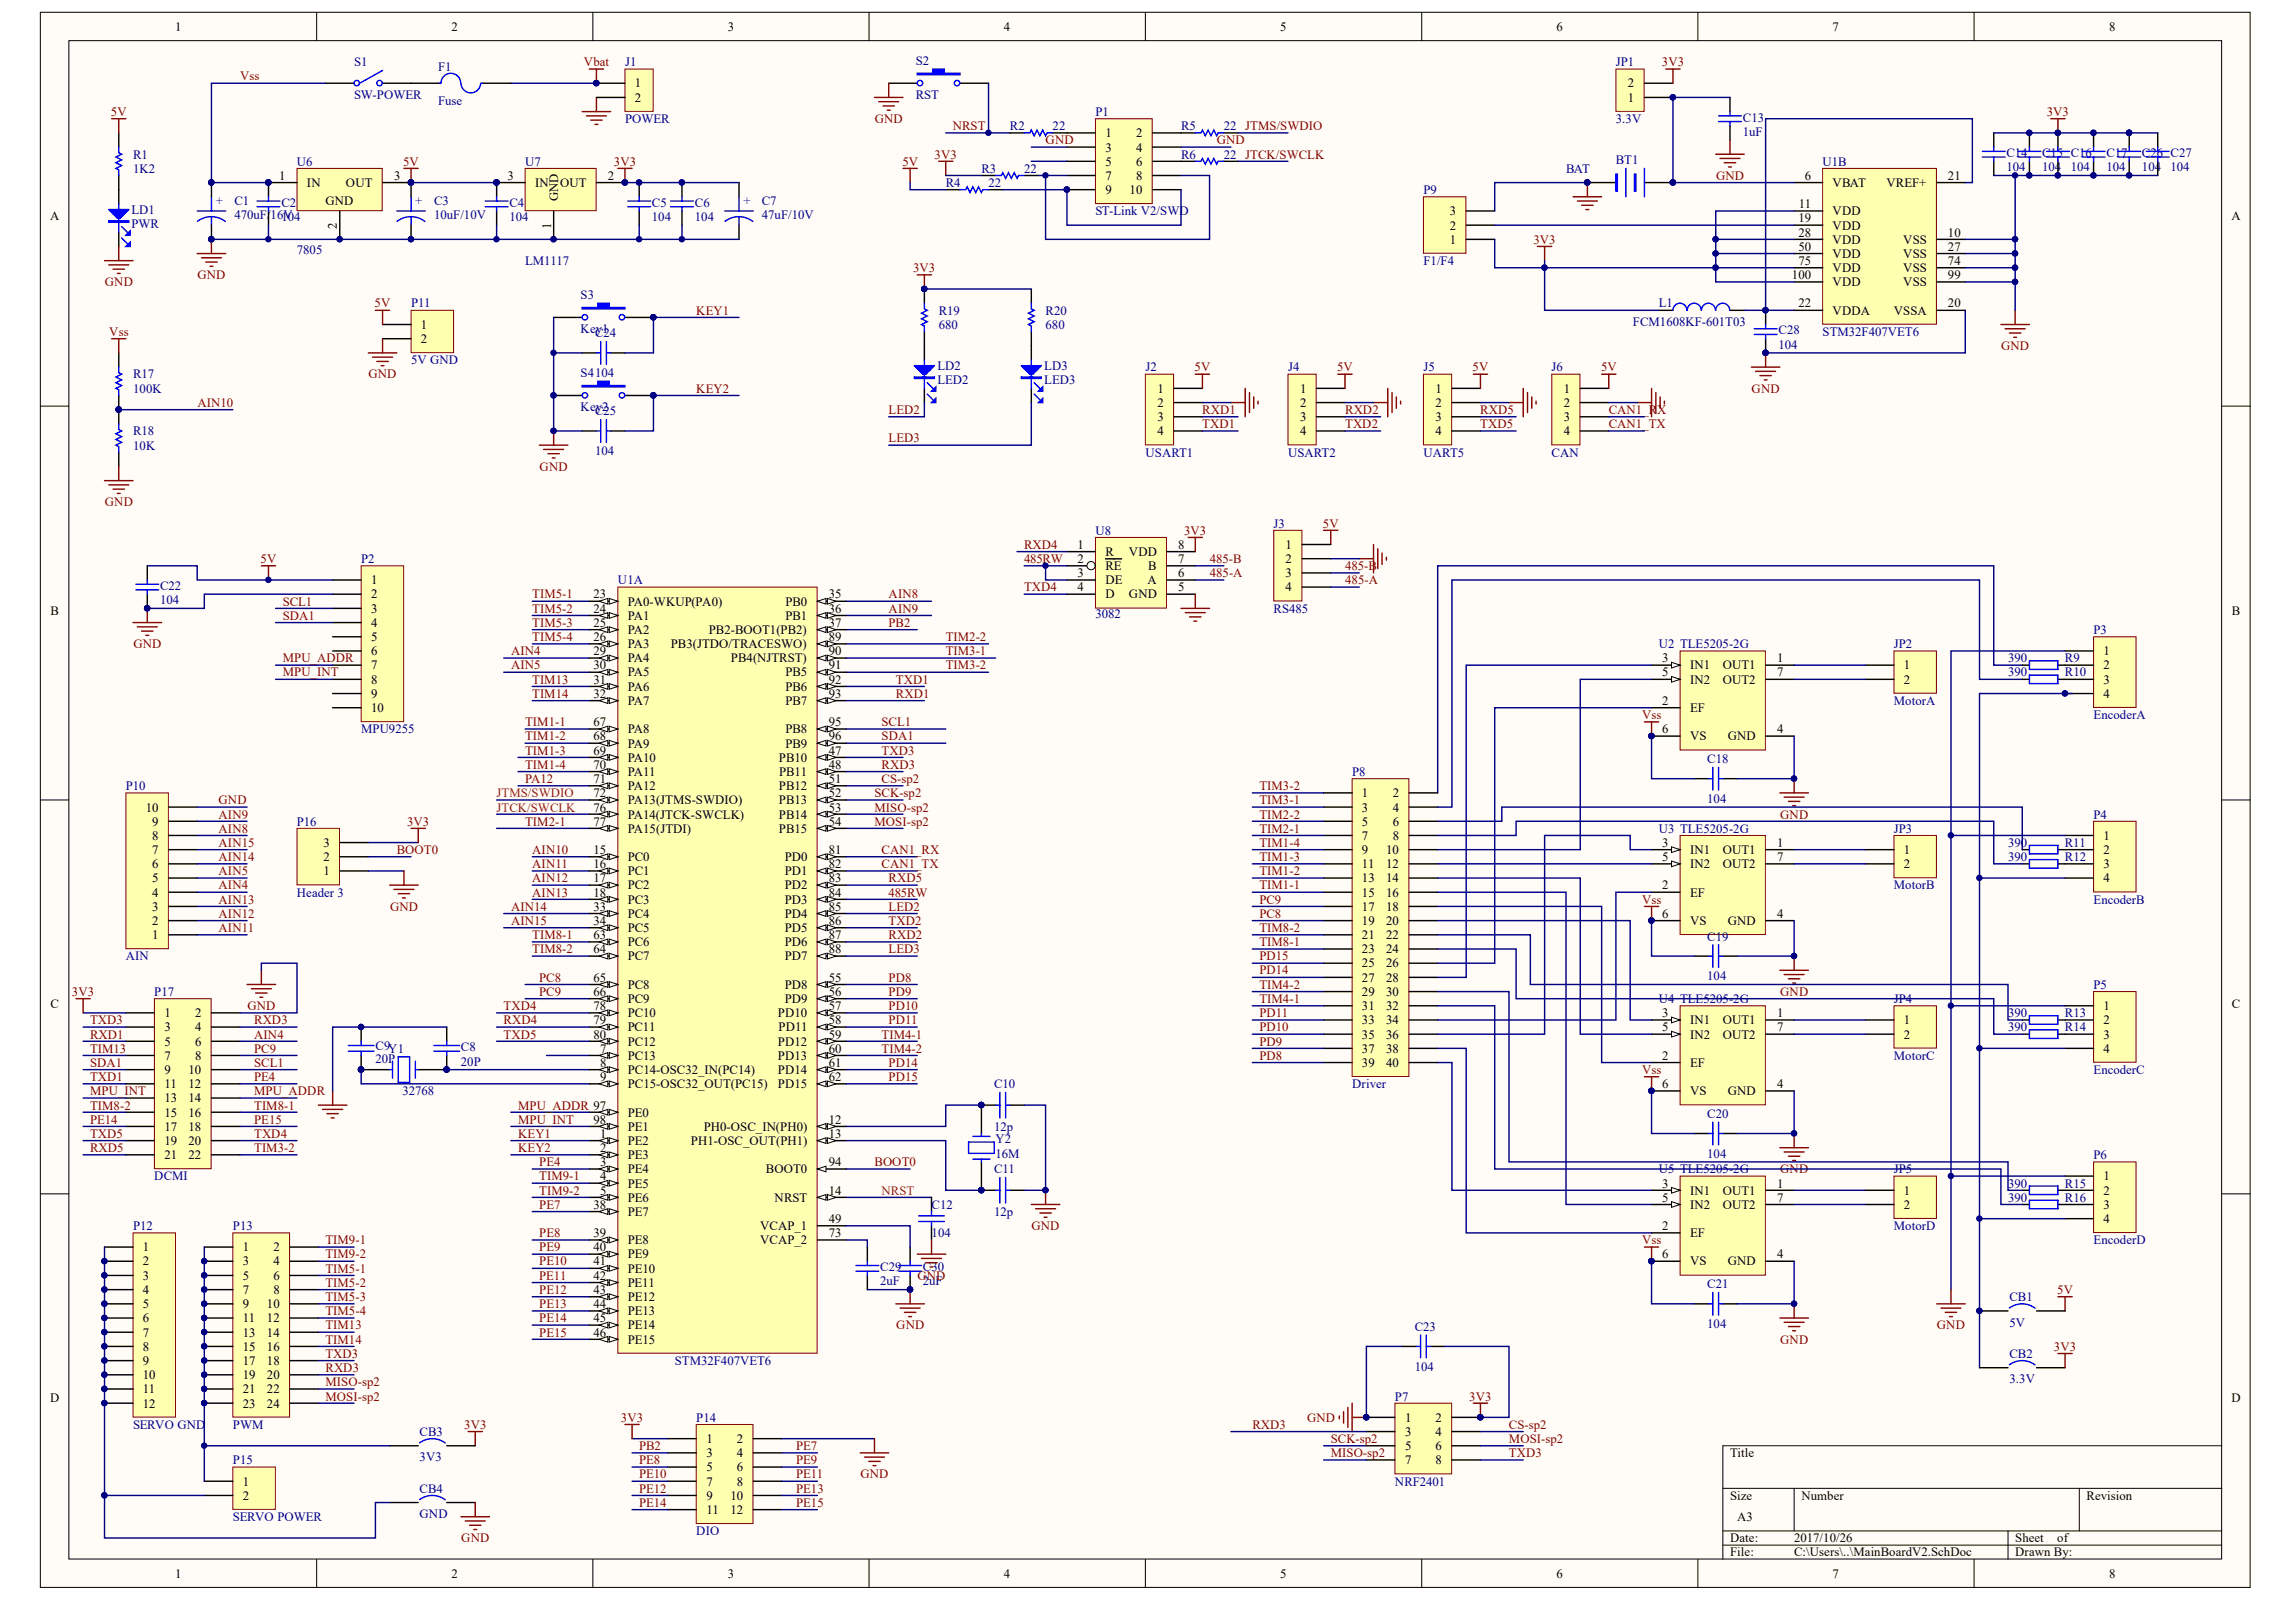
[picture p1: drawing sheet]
<svg xmlns="http://www.w3.org/2000/svg" width="288mm" height="202mm" viewBox="0 0 288 202" stroke-linecap="round" stroke-linejoin="round" font-family="sans-serif">
<defs><g id="words">
<g font-size="1.6">
<text x="22" y="3.8">1</text>
<text x="56.6" y="3.8">2</text>
<text x="91.3" y="3.8">3</text>
<text x="125.9" y="3.8">4</text>
<text x="160.5" y="3.8">5</text>
<text x="195.2" y="3.8">6</text>
<text x="229.8" y="3.8">7</text>
<text x="264.4" y="3.8">8</text>
<text x="79.6" y="11">1</text>
<text x="204.1" y="11">2</text>
<text x="79.6" y="12.8">2</text>
<text x="138.6" y="17.2">1</text>
<text x="142.4" y="17.2">2</text>
<text x="204.1" y="12.8">1</text>
<text x="35" y="22.5">1</text>
<text x="38.5" y="23.4">IN</text>
<text x="43.4" y="23.4">OUT</text>
<text x="49.4" y="22.5">3</text>
<text x="63.6" y="22.5">3</text>
<text x="67.1" y="23.4">IN</text>
<text x="70.2" y="23.4">OUT</text>
<text x="76.2" y="22.5">2</text>
<text x="138.6" y="19">3</text>
<text x="138.6" y="20.8">5</text>
<text x="138.6" y="22.5">7</text>
<text x="142.4" y="19">4</text>
<text x="142.4" y="20.8">6</text>
<text x="142.4" y="22.5">8</text>
<text x="226.3" y="22.5">6</text>
<text x="229.8" y="23.4">VBAT</text>
<text x="236.5" y="23.4">VREF+</text>
<text x="244.2" y="22.5">21</text>
<text x="6.3" y="27.6">A</text>
<text x="40.8" y="25.8">GND</text>
<text x="42.2" y="28.7" transform="rotate(-90 42.2 28.7)">2</text>
<text x="69.1" y="28.7" transform="rotate(-90 69.1 28.7)">1</text>
<text x="70" y="25.2" transform="rotate(-90 70 25.2)">GND</text>
<text x="138.6" y="24.3">9</text>
<text x="141.6" y="24.3">10</text>
<text x="181.8" y="28.8">2</text>
<text x="181.8" y="27">3</text>
<text x="225.5" y="27.9">19</text>
<text x="225.5" y="29.7">28</text>
<text x="225.5" y="26.1">11</text>
<text x="229.8" y="27">VDD</text>
<text x="229.8" y="28.8">VDD</text>
<text x="244.2" y="29.7">10</text>
<text x="279.8" y="27.6">A</text>
<text x="181.8" y="30.6">1</text>
<text x="224.7" y="35">100</text>
<text x="225.5" y="31.4">50</text>
<text x="225.5" y="33.2">75</text>
<text x="229.8" y="30.6">VDD</text>
<text x="229.8" y="32.3">VDD</text>
<text x="229.8" y="34.1">VDD</text>
<text x="229.8" y="35.9">VDD</text>
<text x="238.6" y="30.6">VSS</text>
<text x="238.6" y="32.3">VSS</text>
<text x="238.6" y="34.1">VSS</text>
<text x="238.6" y="35.9">VSS</text>
<text x="244.2" y="31.4">27</text>
<text x="244.2" y="33.2">74</text>
<text x="244.2" y="35">99</text>
<text x="52.8" y="41.3">1</text>
<text x="225.5" y="38.6">22</text>
<text x="229.8" y="39.4">VDDA</text>
<text x="237.4" y="39.4">VSSA</text>
<text x="244.2" y="38.6">20</text>
<text x="52.8" y="43">2</text>
<text x="145.1" y="49.3">1</text>
<text x="145.1" y="51">2</text>
<text x="145.1" y="52.8">3</text>
<text x="163" y="49.3">1</text>
<text x="163" y="51">2</text>
<text x="163" y="52.8">3</text>
<text x="180" y="49.3">1</text>
<text x="180" y="51">2</text>
<text x="180" y="52.8">3</text>
<text x="196.1" y="49.3">1</text>
<text x="196.1" y="51">2</text>
<text x="196.1" y="52.8">3</text>
<text x="145.1" y="54.6">4</text>
<text x="163" y="54.6">4</text>
<text x="180" y="54.6">4</text>
<text x="196.1" y="54.6">4</text>
<text x="135.1" y="68.8">1</text>
<text x="135.1" y="70.6">2</text>
<text x="138.6" y="69.7">R</text>
<text x="138.6" y="71.5">RE</text>
<text x="141.5" y="69.7">VDD</text>
<text x="144" y="71.5">B</text>
<text x="147.7" y="70.6">7</text>
<text x="147.7" y="68.8">8</text>
<text x="161.2" y="68.8">1</text>
<text x="161.2" y="70.6">2</text>
<text x="6.3" y="77.1">B</text>
<text x="46.5" y="73.3">1</text>
<text x="46.5" y="75">2</text>
<text x="46.5" y="76.8">3</text>
<text x="74.4" y="75">23</text>
<text x="74.4" y="76.8">24</text>
<text x="78.7" y="75.9">PA0-WKUP(PA0)</text>
<text x="78.7" y="77.7">PA1</text>
<text x="98.5" y="75.9">PB0</text>
<text x="98.5" y="77.7">PB1</text>
<text x="103.9" y="75">35</text>
<text x="103.9" y="76.8">36</text>
<text x="135.1" y="72.4">3</text>
<text x="135.1" y="74.2">4</text>
<text x="138.6" y="73.3">DE</text>
<text x="138.6" y="75">D</text>
<text x="141.5" y="75">GND</text>
<text x="143.9" y="73.3">A</text>
<text x="147.7" y="74.2">5</text>
<text x="147.7" y="72.4">6</text>
<text x="161.2" y="72.4">3</text>
<text x="161.2" y="74.2">4</text>
<text x="279.8" y="77.1">B</text>
<text x="46.5" y="78.6">4</text>
<text x="46.5" y="80.4">5</text>
<text x="46.5" y="82.2">6</text>
<text x="46.5" y="83.9">7</text>
<text x="74.4" y="78.6">25</text>
<text x="74.4" y="80.4">26</text>
<text x="74.4" y="82.2">29</text>
<text x="74.4" y="83.9">30</text>
<text x="78.7" y="79.5">PA2</text>
<text x="78.7" y="81.3">PA3</text>
<text x="78.7" y="83.1">PA4</text>
<text x="84.1" y="81.3">PB3(JTDO/TRACESWO)</text>
<text x="88.9" y="79.5">PB2-BOOT1(PB2)</text>
<text x="91.6" y="83.1">PB4(NJTRST)</text>
<text x="103.9" y="80.4">89</text>
<text x="103.9" y="82.2">90</text>
<text x="103.9" y="83.9">91</text>
<text x="103.9" y="78.6">37</text>
<text x="208.4" y="83.1">3</text>
<text x="211.9" y="83.9">IN1</text>
<text x="216" y="83.9">OUT1</text>
<text x="222.8" y="83.1">1</text>
<text x="238.7" y="83.9">1</text>
<text x="263.8" y="82.2">1</text>
<text x="263.8" y="83.9">2</text>
<text x="46.5" y="85.8">8</text>
<text x="46.5" y="87.5">9</text>
<text x="46.5" y="89.3">10</text>
<text x="74.4" y="85.8">31</text>
<text x="74.4" y="87.5">32</text>
<text x="78.7" y="84.8">PA5</text>
<text x="78.7" y="86.6">PA6</text>
<text x="78.7" y="88.4">PA7</text>
<text x="98.5" y="84.8">PB5</text>
<text x="98.5" y="86.6">PB6</text>
<text x="98.5" y="88.4">PB7</text>
<text x="103.9" y="85.8">92</text>
<text x="103.9" y="87.5">93</text>
<text x="208.4" y="88.4">2</text>
<text x="208.4" y="84.8">5</text>
<text x="211.9" y="89.3">EF</text>
<text x="211.9" y="85.8">IN2</text>
<text x="216" y="85.8">OUT2</text>
<text x="222.8" y="84.8">7</text>
<text x="238.7" y="85.8">2</text>
<text x="263.8" y="85.8">3</text>
<text x="263.8" y="87.5">4</text>
<text x="74.4" y="91.1">67</text>
<text x="74.4" y="92.8">68</text>
<text x="74.4" y="94.6">69</text>
<text x="78.7" y="91.9">PA8</text>
<text x="78.7" y="93.8">PA9</text>
<text x="78.7" y="95.5">PA10</text>
<text x="97.7" y="95.5">PB10</text>
<text x="98.5" y="91.9">PB8</text>
<text x="98.5" y="93.8">PB9</text>
<text x="103.9" y="94.6">47</text>
<text x="103.9" y="91.1">95</text>
<text x="103.9" y="92.8">96</text>
<text x="208.4" y="91.9">6</text>
<text x="211.9" y="92.8">VS</text>
<text x="216.6" y="92.8">GND</text>
<text x="222.8" y="91.9">4</text>
<text x="18.3" y="101.8">10</text>
<text x="74.4" y="96.4">70</text>
<text x="74.4" y="98.2">71</text>
<text x="74.4" y="100">72</text>
<text x="74.4" y="101.8">76</text>
<text x="78.7" y="97.3">PA11</text>
<text x="78.7" y="99.1">PA12</text>
<text x="78.7" y="100.9">PA13(JTMS-SWDIO)</text>
<text x="97.7" y="99.1">PB12</text>
<text x="97.7" y="100.9">PB13</text>
<text x="97.7" y="97.3">PB11</text>
<text x="103.9" y="96.4">48</text>
<text x="103.9" y="98.2">51</text>
<text x="103.9" y="100">52</text>
<text x="103.9" y="101.8">53</text>
<text x="170.8" y="100">1</text>
<text x="170.8" y="101.8">3</text>
<text x="174.6" y="100">2</text>
<text x="174.6" y="101.8">4</text>
<text x="19.1" y="107.1">7</text>
<text x="19.1" y="105.3">8</text>
<text x="19.1" y="103.5">9</text>
<text x="40.6" y="108">2</text>
<text x="40.6" y="106.2">3</text>
<text x="74.4" y="103.5">77</text>
<text x="74.4" y="107.1">15</text>
<text x="78.7" y="102.6">PA14(JTCK-SWCLK)</text>
<text x="78.7" y="104.4">PA15(JTDI)</text>
<text x="78.7" y="108">PC0</text>
<text x="97.7" y="102.6">PB14</text>
<text x="97.7" y="104.4">PB15</text>
<text x="98.4" y="108">PD0</text>
<text x="103.9" y="103.5">54</text>
<text x="103.9" y="107.1">81</text>
<text x="170.8" y="103.5">5</text>
<text x="170.8" y="105.3">7</text>
<text x="170.8" y="107.1">9</text>
<text x="173.8" y="107.1">10</text>
<text x="174.6" y="103.5">6</text>
<text x="174.6" y="105.3">8</text>
<text x="208.4" y="106.2">3</text>
<text x="208.4" y="108">5</text>
<text x="211.9" y="107.1">IN1</text>
<text x="216" y="107.1">OUT1</text>
<text x="222.8" y="106.2">1</text>
<text x="222.8" y="108">7</text>
<text x="238.7" y="107.1">1</text>
<text x="263.8" y="105.3">1</text>
<text x="263.8" y="107.1">2</text>
<text x="19.1" y="112.4">4</text>
<text x="19.1" y="110.7">5</text>
<text x="19.1" y="108.9">6</text>
<text x="40.6" y="109.8">1</text>
<text x="74.4" y="108.9">16</text>
<text x="74.4" y="110.7">17</text>
<text x="74.4" y="112.4">18</text>
<text x="78.7" y="109.8">PC1</text>
<text x="78.7" y="111.5">PC2</text>
<text x="78.7" y="113.3">PC3</text>
<text x="98.4" y="109.8">PD1</text>
<text x="98.4" y="111.5">PD2</text>
<text x="98.4" y="113.3">PD3</text>
<text x="103.9" y="108.9">82</text>
<text x="103.9" y="110.7">83</text>
<text x="103.9" y="112.4">84</text>
<text x="170.8" y="108.9">11</text>
<text x="170.8" y="110.7">13</text>
<text x="170.8" y="112.4">15</text>
<text x="173.8" y="108.9">12</text>
<text x="173.8" y="110.7">14</text>
<text x="173.8" y="112.4">16</text>
<text x="208.4" y="111.5">2</text>
<text x="211.9" y="112.4">EF</text>
<text x="211.9" y="108.9">IN2</text>
<text x="216" y="108.9">OUT2</text>
<text x="238.7" y="108.9">2</text>
<text x="263.8" y="108.9">3</text>
<text x="263.8" y="110.7">4</text>
<text x="19.1" y="117.8">1</text>
<text x="19.1" y="116">2</text>
<text x="19.1" y="114.2">3</text>
<text x="74.4" y="114.2">33</text>
<text x="74.4" y="116">34</text>
<text x="74.4" y="117.8">63</text>
<text x="74.4" y="119.5">64</text>
<text x="78.7" y="115.1">PC4</text>
<text x="78.7" y="116.9">PC5</text>
<text x="78.7" y="118.7">PC6</text>
<text x="98.4" y="115.1">PD4</text>
<text x="98.4" y="116.9">PD5</text>
<text x="98.4" y="118.7">PD6</text>
<text x="103.9" y="114.2">85</text>
<text x="103.9" y="116">86</text>
<text x="103.9" y="117.8">87</text>
<text x="103.9" y="119.5">88</text>
<text x="170.8" y="114.2">17</text>
<text x="170.8" y="116">19</text>
<text x="170.8" y="117.8">21</text>
<text x="170.8" y="119.5">23</text>
<text x="173.8" y="114.2">18</text>
<text x="173.8" y="116">20</text>
<text x="173.8" y="117.8">22</text>
<text x="173.8" y="119.5">24</text>
<text x="208.4" y="115.1">6</text>
<text x="211.9" y="116">VS</text>
<text x="216.6" y="116">GND</text>
<text x="222.8" y="115.1">4</text>
<text x="74.4" y="123.1">65</text>
<text x="74.4" y="124.9">66</text>
<text x="78.7" y="120.4">PC7</text>
<text x="78.7" y="124">PC8</text>
<text x="78.7" y="125.8">PC9</text>
<text x="98.4" y="124">PD8</text>
<text x="98.4" y="125.8">PD9</text>
<text x="98.4" y="120.4">PD7</text>
<text x="103.9" y="123.1">55</text>
<text x="103.9" y="124.9">56</text>
<text x="170.8" y="121.3">25</text>
<text x="170.8" y="123.1">27</text>
<text x="170.8" y="124.9">29</text>
<text x="173.8" y="121.3">26</text>
<text x="173.8" y="123.1">28</text>
<text x="173.8" y="124.9">30</text>
<text x="6.3" y="126.5">C</text>
<text x="20.6" y="127.5">1</text>
<text x="20.6" y="129.3">3</text>
<text x="20.6" y="131.1">5</text>
<text x="24.4" y="127.5">2</text>
<text x="24.4" y="129.3">4</text>
<text x="24.4" y="131.1">6</text>
<text x="74.4" y="126.7">78</text>
<text x="74.4" y="128.4">79</text>
<text x="74.4" y="130.2">80</text>
<text x="78.7" y="127.5">PC10</text>
<text x="78.7" y="129.3">PC11</text>
<text x="78.7" y="131.1">PC12</text>
<text x="97.5" y="127.5">PD10</text>
<text x="97.5" y="131.1">PD12</text>
<text x="97.6" y="129.3">PD11</text>
<text x="103.9" y="126.7">57</text>
<text x="103.9" y="128.4">58</text>
<text x="103.9" y="130.2">59</text>
<text x="170.8" y="126.7">31</text>
<text x="170.8" y="128.4">33</text>
<text x="170.8" y="130.2">35</text>
<text x="173.8" y="126.7">32</text>
<text x="173.8" y="128.4">34</text>
<text x="173.8" y="130.2">36</text>
<text x="208.4" y="127.5">3</text>
<text x="208.4" y="129.3">5</text>
<text x="211.9" y="128.4">IN1</text>
<text x="211.9" y="130.2">IN2</text>
<text x="216" y="128.4">OUT1</text>
<text x="216" y="130.2">OUT2</text>
<text x="222.8" y="127.5">1</text>
<text x="222.8" y="129.3">7</text>
<text x="238.7" y="128.4">1</text>
<text x="238.7" y="130.2">2</text>
<text x="263.8" y="126.7">1</text>
<text x="263.8" y="128.4">2</text>
<text x="263.8" y="130.2">3</text>
<text x="279.8" y="126.5">C</text>
<text x="20.6" y="132.9">7</text>
<text x="20.6" y="134.7">9</text>
<text x="20.6" y="136.4">11</text>
<text x="23.6" y="134.7">10</text>
<text x="23.6" y="136.4">12</text>
<text x="24.4" y="132.9">8</text>
<text x="75.2" y="132">7</text>
<text x="75.2" y="133.8">8</text>
<text x="75.2" y="135.6">9</text>
<text x="78.7" y="132.9">PC13</text>
<text x="78.7" y="134.7">PC14-OSC32_IN(PC14)</text>
<text x="78.7" y="136.4">PC15-OSC32_OUT(PC15)</text>
<text x="97.5" y="132.9">PD13</text>
<text x="97.5" y="134.7">PD14</text>
<text x="97.5" y="136.4">PD15</text>
<text x="103.9" y="132">60</text>
<text x="103.9" y="133.8">61</text>
<text x="103.9" y="135.6">62</text>
<text x="170.8" y="132">37</text>
<text x="170.8" y="133.8">39</text>
<text x="173.8" y="132">38</text>
<text x="173.8" y="133.8">40</text>
<text x="208.4" y="132.9">2</text>
<text x="208.4" y="136.4">6</text>
<text x="211.9" y="133.8">EF</text>
<text x="211.9" y="137.3">VS</text>
<text x="216.6" y="137.3">GND</text>
<text x="222.8" y="136.4">4</text>
<text x="263.8" y="132">4</text>
<text x="20.6" y="138.3">13</text>
<text x="20.6" y="140">15</text>
<text x="20.6" y="141.8">17</text>
<text x="20.6" y="143.6">19</text>
<text x="23.6" y="138.3">14</text>
<text x="23.6" y="140">16</text>
<text x="23.6" y="141.8">18</text>
<text x="23.6" y="143.6">20</text>
<text x="74.4" y="140.9">98</text>
<text x="75.2" y="142.7">1</text>
<text x="78.7" y="143.6">PE2</text>
<text x="78.7" y="140">PE0</text>
<text x="78.7" y="141.8">PE1</text>
<text x="86.6" y="143.6">PH1-OSC_OUT(PH1)</text>
<text x="88.2" y="141.8">PH0-OSC_IN(PH0)</text>
<text x="103.9" y="140.9">12</text>
<text x="103.9" y="142.7">13</text>
<text x="20.6" y="145.4">21</text>
<text x="23.6" y="145.4">22</text>
<text x="75.2" y="144.4">2</text>
<text x="75.2" y="146.3">3</text>
<text x="75.2" y="148">4</text>
<text x="75.2" y="149.8">5</text>
<text x="78.7" y="145.4">PE3</text>
<text x="78.7" y="147.1">PE4</text>
<text x="78.7" y="148.9">PE5</text>
<text x="96" y="147.1">BOOT0</text>
<text x="103.9" y="146.3">94</text>
<text x="103.9" y="149.8">14</text>
<text x="208.4" y="148.9">3</text>
<text x="211.9" y="149.8">IN1</text>
<text x="216" y="149.8">OUT1</text>
<text x="222.8" y="148.9">1</text>
<text x="238.7" y="149.8">1</text>
<text x="263.8" y="148">1</text>
<text x="263.8" y="149.8">2</text>
<text x="74.4" y="151.6">38</text>
<text x="74.4" y="155.1">39</text>
<text x="78.7" y="150.7">PE6</text>
<text x="78.7" y="152.5">PE7</text>
<text x="95.3" y="154.3">VCAP_1</text>
<text x="97.1" y="150.7">NRST</text>
<text x="103.9" y="153.4">49</text>
<text x="103.9" y="155.1">73</text>
<text x="208.4" y="154.3">2</text>
<text x="208.4" y="150.7">5</text>
<text x="211.9" y="155.1">EF</text>
<text x="211.9" y="151.6">IN2</text>
<text x="216" y="151.6">OUT2</text>
<text x="222.8" y="150.7">7</text>
<text x="238.7" y="151.6">2</text>
<text x="263.8" y="151.6">3</text>
<text x="263.8" y="153.4">4</text>
<text x="17.9" y="156.9">1</text>
<text x="17.9" y="158.7">2</text>
<text x="17.9" y="160.5">3</text>
<text x="30.4" y="156.9">1</text>
<text x="30.4" y="158.7">3</text>
<text x="30.4" y="160.5">5</text>
<text x="34.3" y="156.9">2</text>
<text x="34.3" y="158.7">4</text>
<text x="34.3" y="160.5">6</text>
<text x="74.4" y="156.9">40</text>
<text x="74.4" y="158.7">41</text>
<text x="74.4" y="160.5">42</text>
<text x="78.7" y="156">PE8</text>
<text x="78.7" y="157.8">PE9</text>
<text x="78.7" y="159.6">PE10</text>
<text x="78.7" y="161.4">PE11</text>
<text x="95.3" y="156">VCAP_2</text>
<text x="208.4" y="157.8">6</text>
<text x="211.9" y="158.7">VS</text>
<text x="216.6" y="158.7">GND</text>
<text x="222.8" y="157.8">4</text>
<text x="17.9" y="162.3">4</text>
<text x="17.9" y="164">5</text>
<text x="17.9" y="165.8">6</text>
<text x="17.9" y="167.6">7</text>
<text x="30.4" y="162.3">7</text>
<text x="30.4" y="164">9</text>
<text x="30.4" y="165.8">11</text>
<text x="30.4" y="167.6">13</text>
<text x="33.5" y="164">10</text>
<text x="33.5" y="165.8">12</text>
<text x="33.5" y="167.6">14</text>
<text x="34.3" y="162.3">8</text>
<text x="74.4" y="162.3">43</text>
<text x="74.4" y="164">44</text>
<text x="74.4" y="165.8">45</text>
<text x="74.4" y="167.6">46</text>
<text x="78.7" y="163.2">PE12</text>
<text x="78.7" y="164.9">PE13</text>
<text x="78.7" y="166.7">PE14</text>
<text x="17.9" y="169.4">8</text>
<text x="17.9" y="171.2">9</text>
<text x="17.9" y="172.9">10</text>
<text x="30.4" y="169.4">15</text>
<text x="30.4" y="171.2">17</text>
<text x="30.4" y="172.9">19</text>
<text x="33.5" y="169.4">16</text>
<text x="33.5" y="171.2">18</text>
<text x="33.5" y="172.9">20</text>
<text x="78.7" y="168.5">PE15</text>
<text x="6.3" y="175.8">D</text>
<text x="17.9" y="174.7">11</text>
<text x="17.9" y="176.5">12</text>
<text x="30.4" y="174.7">21</text>
<text x="30.4" y="176.5">23</text>
<text x="33.5" y="174.7">22</text>
<text x="33.5" y="176.5">24</text>
<text x="176.2" y="178.3">1</text>
<text x="180" y="178.3">2</text>
<text x="279.8" y="175.8">D</text>
<text x="88.6" y="180.9">1</text>
<text x="88.6" y="182.7">3</text>
<text x="88.6" y="184.5">5</text>
<text x="92.4" y="180.9">2</text>
<text x="92.4" y="182.7">4</text>
<text x="92.4" y="184.5">6</text>
<text x="176.2" y="180">3</text>
<text x="176.2" y="181.8">5</text>
<text x="176.2" y="183.6">7</text>
<text x="180" y="180">4</text>
<text x="180" y="181.8">6</text>
<text x="180" y="183.6">8</text>
<text x="216.9" y="182.7">Title</text>
<text x="30.4" y="186.3">1</text>
<text x="30.4" y="188.1">2</text>
<text x="88.6" y="186.3">7</text>
<text x="88.6" y="188.1">9</text>
<text x="88.6" y="189.9">11</text>
<text x="91.6" y="188.1">10</text>
<text x="91.6" y="189.9">12</text>
<text x="92.4" y="186.3">8</text>
<text x="216.9" y="188.1">Size</text>
<text x="217.8" y="190.8">A3</text>
<text x="225.9" y="188.1">Number</text>
<text x="261.6" y="188.1">Revision</text>
<text x="22" y="197.9">1</text>
<text x="56.6" y="197.9">2</text>
<text x="91.3" y="197.9">3</text>
<text x="125.9" y="197.9">4</text>
<text x="160.5" y="197.9">5</text>
<text x="195.2" y="197.9">6</text>
<text x="216.9" y="193.4">Date:</text>
<text x="216.9" y="195.2">File:</text>
<text x="224.9" y="193.4">2017/10/26</text>
<text x="224.9" y="195.2">C:\Users\..\MainBoardV2.SchDoc</text>
<text x="229.8" y="197.9">7</text>
<text x="252.7" y="193.4">Sheet</text>
<text x="252.7" y="195.2">Drawn By:</text>
<text x="257.9" y="193.4">of</text>
<text x="264.4" y="197.9">8</text>
</g>
<g font-size="1.6" fill="#800000">
<text x="30.1" y="10.1">Vss</text>
<text x="73.2" y="8.3">Vbat</text>
<text x="208.4" y="8.3">3V3</text>
<text x="13.9" y="14.5">5V</text>
<text x="109.7" y="15.4">GND</text>
<text x="119.5" y="16.3">NRST</text>
<text x="256.6" y="14.5">3V3</text>
<text x="50.5" y="20.8">5V</text>
<text x="77" y="20.8">3V3</text>
<text x="113.1" y="20.8">5V</text>
<text x="117.2" y="19.9">3V3</text>
<text x="131.1" y="18.1">GND</text>
<text x="152.6" y="18.1">GND</text>
<text x="215.1" y="22.5">GND</text>
<text x="13.2" y="35.9">GND</text>
<text x="24.7" y="35">GND</text>
<text x="114.5" y="34.1">3V3</text>
<text x="192.3" y="30.6">3V3</text>
<text x="47" y="38.6">5V</text>
<text x="87.3" y="39.4">KEY1</text>
<text x="13.7" y="42.1">Vss</text>
<text x="46.2" y="47.4">GND</text>
<text x="149.8" y="46.6">5V</text>
<text x="167.6" y="46.6">5V</text>
<text x="184.6" y="46.6">5V</text>
<text x="200.7" y="46.6">5V</text>
<text x="250.9" y="43.9">GND</text>
<text x="24.7" y="51">AIN10</text>
<text x="87.3" y="49.3">KEY2</text>
<text x="111.4" y="51.9">LED2</text>
<text x="150.7" y="51.9">RXD1</text>
<text x="150.7" y="53.7">TXD1</text>
<text x="168.7" y="51.9">RXD2</text>
<text x="168.7" y="53.7">TXD2</text>
<text x="185.6" y="51.9">RXD5</text>
<text x="185.6" y="53.7">TXD5</text>
<text x="201.7" y="51.9">CAN1_RX</text>
<text x="201.7" y="53.7">CAN1_TX</text>
<text x="219.6" y="49.3">GND</text>
<text x="67.7" y="59">GND</text>
<text x="111.4" y="55.5">LED3</text>
<text x="13.2" y="63.5">GND</text>
<text x="32.7" y="70.6">5V</text>
<text x="128.4" y="68.8">RXD4</text>
<text x="128.4" y="70.6">485RW</text>
<text x="148.5" y="67">3V3</text>
<text x="151.7" y="70.6">485-B</text>
<text x="165.9" y="66.2">5V</text>
<text x="168.7" y="71.5">485-B</text>
<text x="35.5" y="75.9">SCL1</text>
<text x="35.5" y="77.7">SDA1</text>
<text x="66.7" y="75">TIM5-1</text>
<text x="66.7" y="76.8">TIM5-2</text>
<text x="111.4" y="75">AIN8</text>
<text x="111.4" y="76.8">AIN9</text>
<text x="128.4" y="74.2">TXD4</text>
<text x="151.7" y="72.4">485-A</text>
<text x="168.7" y="73.3">485-A</text>
<text x="16.7" y="81.3">GND</text>
<text x="35.5" y="83.1">MPU_ADDR</text>
<text x="64.1" y="82.2">AIN4</text>
<text x="64.1" y="83.9">AIN5</text>
<text x="66.7" y="78.6">TIM5-3</text>
<text x="66.7" y="80.4">TIM5-4</text>
<text x="111.4" y="78.6">PB2</text>
<text x="118.6" y="83.9">TIM3-2</text>
<text x="118.6" y="82.2">TIM3-1</text>
<text x="118.6" y="80.4">TIM2-2</text>
<text x="35.5" y="84.8">MPU_INT</text>
<text x="66.7" y="85.8">TIM13</text>
<text x="66.7" y="87.5">TIM14</text>
<text x="112.3" y="85.8">TXD1</text>
<text x="112.3" y="87.5">RXD1</text>
<text x="65.8" y="91.1">TIM1-1</text>
<text x="65.8" y="92.8">TIM1-2</text>
<text x="65.8" y="94.6">TIM1-3</text>
<text x="110.5" y="94.6">TXD3</text>
<text x="110.5" y="91.1">SCL1</text>
<text x="110.5" y="92.8">SDA1</text>
<text x="205.9" y="90.2">Vss</text>
<text x="27.4" y="100.9">GND</text>
<text x="65.8" y="96.4">TIM1-4</text>
<text x="65.8" y="98.2">PA12</text>
<text x="109.6" y="100">SCK-sp2</text>
<text x="109.6" y="101.8">MISO-sp2</text>
<text x="110.5" y="98.2">CS-sp2</text>
<text x="110.5" y="96.4">RXD3</text>
<text x="157.9" y="100.9">TIM3-1</text>
<text x="157.9" y="99.1">TIM3-2</text>
<text x="27.4" y="108">AIN14</text>
<text x="27.4" y="106.2">AIN15</text>
<text x="27.4" y="104.4">AIN8</text>
<text x="27.4" y="102.6">AIN9</text>
<text x="49.7" y="107.1">BOOT0</text>
<text x="51" y="103.5">3V3</text>
<text x="65.8" y="103.5">TIM2-1</text>
<text x="66.7" y="107.1">AIN10</text>
<text x="109.6" y="103.5">MOSI-sp2</text>
<text x="110.5" y="107.1">CAN1_RX</text>
<text x="157.9" y="108">TIM1-3</text>
<text x="157.9" y="106.2">TIM1-4</text>
<text x="157.9" y="104.4">TIM2-1</text>
<text x="157.9" y="102.6">TIM2-2</text>
<text x="223.2" y="102.6">GND</text>
<text x="27.4" y="113.3">AIN13</text>
<text x="27.4" y="111.5">AIN4</text>
<text x="27.4" y="109.8">AIN5</text>
<text x="66.7" y="108.9">AIN11</text>
<text x="66.7" y="110.7">AIN12</text>
<text x="66.7" y="112.4">AIN13</text>
<text x="110.5" y="108.9">CAN1_TX</text>
<text x="111.4" y="112.4">485RW</text>
<text x="111.4" y="110.7">RXD5</text>
<text x="157.9" y="113.3">PC9</text>
<text x="157.9" y="111.5">TIM1-1</text>
<text x="157.9" y="109.8">TIM1-2</text>
<text x="205.9" y="113.3">Vss</text>
<text x="27.4" y="116.9">AIN11</text>
<text x="27.4" y="115.1">AIN12</text>
<text x="48.9" y="114.2">GND</text>
<text x="64.1" y="114.2">AIN14</text>
<text x="64.1" y="116">AIN15</text>
<text x="66.7" y="119.5">TIM8-2</text>
<text x="66.7" y="117.8">TIM8-1</text>
<text x="111.4" y="114.2">LED2</text>
<text x="111.4" y="119.5">LED3</text>
<text x="111.4" y="116">TXD2</text>
<text x="111.4" y="117.8">RXD2</text>
<text x="157.9" y="118.7">TIM8-1</text>
<text x="157.9" y="116.9">TIM8-2</text>
<text x="157.9" y="115.1">PC8</text>
<text x="9" y="124.9">3V3</text>
<text x="67.6" y="123.1">PC8</text>
<text x="67.6" y="124.9">PC9</text>
<text x="111.4" y="123.1">PD8</text>
<text x="111.4" y="124.9">PD9</text>
<text x="157.9" y="125.8">TIM4-1</text>
<text x="157.9" y="124">TIM4-2</text>
<text x="157.9" y="122.2">PD14</text>
<text x="157.9" y="120.4">PD15</text>
<text x="223.2" y="124.9">GND</text>
<text x="11.3" y="128.4">TXD3</text>
<text x="11.3" y="130.2">RXD1</text>
<text x="31" y="126.7">GND</text>
<text x="31.9" y="128.4">RXD3</text>
<text x="31.9" y="130.2">AIN4</text>
<text x="63.1" y="126.7">TXD4</text>
<text x="63.1" y="128.4">RXD4</text>
<text x="63.1" y="130.2">TXD5</text>
<text x="110.5" y="130.2">TIM4-1</text>
<text x="111.4" y="126.7">PD10</text>
<text x="111.4" y="128.4">PD11</text>
<text x="157.9" y="131.1">PD9</text>
<text x="157.9" y="129.3">PD10</text>
<text x="157.9" y="127.5">PD11</text>
<text x="11.3" y="132">TIM13</text>
<text x="11.3" y="133.8">SDA1</text>
<text x="11.3" y="135.6">TXD1</text>
<text x="11.3" y="137.3">MPU_INT</text>
<text x="31.9" y="132">PC9</text>
<text x="31.9" y="133.8">SCL1</text>
<text x="31.9" y="135.6">PE4</text>
<text x="31.9" y="137.3">MPU_ADDR</text>
<text x="110.5" y="132">TIM4-2</text>
<text x="111.4" y="133.8">PD14</text>
<text x="111.4" y="135.6">PD15</text>
<text x="157.9" y="132.9">PD8</text>
<text x="205.9" y="134.7">Vss</text>
<text x="11.3" y="139.1">TIM8-2</text>
<text x="11.3" y="140.9">PE14</text>
<text x="11.3" y="142.7">TXD5</text>
<text x="31.9" y="139.1">TIM8-1</text>
<text x="31.9" y="140.9">PE15</text>
<text x="31.9" y="142.7">TXD4</text>
<text x="65" y="139.1">MPU_ADDR 97</text>
<text x="65" y="140.9">MPU_INT</text>
<text x="65" y="142.7">KEY1</text>
<text x="11.3" y="144.4">RXD5</text>
<text x="31.9" y="144.4">TIM3-2</text>
<text x="65" y="144.4">KEY2</text>
<text x="67.6" y="148">TIM9-1</text>
<text x="67.6" y="149.8">TIM9-2</text>
<text x="67.6" y="146.3">PE4</text>
<text x="109.6" y="146.3">BOOT0</text>
<text x="223.2" y="147.1">GND</text>
<text x="67.6" y="151.6">PE7</text>
<text x="67.6" y="155.1">PE8</text>
<text x="129.3" y="154.3">GND</text>
<text x="40.8" y="156">TIM9-1</text>
<text x="40.8" y="157.8">TIM9-2</text>
<text x="40.8" y="159.6">TIM5-1</text>
<text x="40.8" y="161.4">TIM5-2</text>
<text x="67.6" y="156.9">PE9</text>
<text x="67.6" y="158.7">PE10</text>
<text x="67.6" y="160.5">PE11</text>
<text x="115" y="160.5">GND</text>
<text x="205.9" y="156">Vss</text>
<text x="40.8" y="163.2">TIM5-3</text>
<text x="40.8" y="164.9">TIM5-4</text>
<text x="40.8" y="166.7">TIM13</text>
<text x="67.6" y="162.3">PE12</text>
<text x="67.6" y="164">PE13</text>
<text x="67.6" y="165.8">PE14</text>
<text x="67.6" y="167.6">PE15</text>
<text x="112.4" y="166.7">GND</text>
<text x="242.8" y="166.7">GND</text>
<text x="257.9" y="162.3">5V</text>
<text x="40.8" y="168.5">TIM14</text>
<text x="40.8" y="170.3">TXD3</text>
<text x="40.8" y="172">RXD3</text>
<text x="40.8" y="173.8">MISO-sp2</text>
<text x="223.2" y="168.5">GND</text>
<text x="257.5" y="169.4">3V3</text>
<text x="40.8" y="175.6">MOSI-sp2</text>
<text x="58.2" y="179.2">3V3</text>
<text x="77.9" y="178.3">3V3</text>
<text x="157" y="179.2">RXD3</text>
<text x="163.9" y="178.3">GND</text>
<text x="184.2" y="175.6">3V3</text>
<text x="189.2" y="179.2">CS-sp2</text>
<text x="80.1" y="181.8">PB2</text>
<text x="80.1" y="183.6">PE8</text>
<text x="80.1" y="185.4">PE10</text>
<text x="99.8" y="181.8">PE7</text>
<text x="99.8" y="183.6">PE9</text>
<text x="99.8" y="185.4">PE11</text>
<text x="107.9" y="185.4">GND</text>
<text x="166.8" y="180.9">SCK-sp2</text>
<text x="166.8" y="182.7">MISO-sp2</text>
<text x="189.2" y="180.9">MOSI-sp2</text>
<text x="189.2" y="182.7">TXD3</text>
<text x="80.1" y="187.2">PE12</text>
<text x="80.1" y="188.9">PE14</text>
<text x="99.8" y="187.2">PE13</text>
<text x="99.8" y="188.9">PE15</text>
<text x="57.8" y="193.4">GND</text>
</g>
<g font-size="1.6" fill="#000080">
<text x="44.4" y="8.3">S1</text>
<text x="54.9" y="8.9">F1</text>
<text x="78.4" y="8.3">J1</text>
<text x="114.8" y="8.1">S2</text>
<text x="202.6" y="8.3">JP1</text>
<text x="44.4" y="12.4">SW-POWER</text>
<text x="54.9" y="13.1">Fuse</text>
<text x="78.4" y="15.4">POWER</text>
<text x="114.8" y="12.4">RST</text>
<text x="126.6" y="16.3">R2</text>
<text x="132" y="16.3">22</text>
<text x="137.3" y="14.5">P1</text>
<text x="148.1" y="16.3">R5</text>
<text x="153.4" y="16.3">22 JTMS/SWDIO</text>
<text x="202.6" y="15.4">3.3V</text>
<text x="218.5" y="17">1uF</text>
<text x="218.5" y="15.3">C13</text>
<text x="16.7" y="19.9">R1</text>
<text x="16.7" y="21.7">1K2</text>
<text x="37.2" y="20.8">U6</text>
<text x="65.8" y="20.8">U7</text>
<text x="118.6" y="23.4">R4</text>
<text x="123" y="21.7">R3</text>
<text x="123.9" y="23.4">22</text>
<text x="128.4" y="21.7">22</text>
<text x="148.1" y="19.9">R6</text>
<text x="153.4" y="19.9">22 JTCK/SWCLK</text>
<text x="196.3" y="21.7">BAT</text>
<text x="202.6" y="20.6">BT1</text>
<text x="228.5" y="20.8">U1B</text>
<text x="251.6" y="21.5">104</text>
<text x="251.6" y="19.7">C14</text>
<text x="256" y="21.5">104</text>
<text x="256" y="19.7">C15 C16</text>
<text x="259.6" y="21.5">104</text>
<text x="264.1" y="21.5">104</text>
<text x="264.1" y="19.7">C17</text>
<text x="268.6" y="21.5">104</text>
<text x="268.6" y="19.7">C26 C27</text>
<text x="272.1" y="21.5">104</text>
<text x="16.5" y="26.8">LD1</text>
<text x="16.5" y="28.6">PWR</text>
<text x="29.4" y="25.8">C1</text>
<text x="29.4" y="27.5">470uF/16V</text>
<text x="35.3" y="27.7">104</text>
<text x="35.3" y="25.9">C2</text>
<text x="54.4" y="25.8">C3</text>
<text x="54.4" y="27.5">10uF/10V</text>
<text x="63.9" y="27.7">104</text>
<text x="63.9" y="25.9">C4</text>
<text x="81.7" y="27.7">104</text>
<text x="81.7" y="25.9">C5</text>
<text x="87.1" y="27.7">104</text>
<text x="87.1" y="25.9">C6</text>
<text x="95.5" y="25.8">C7</text>
<text x="95.5" y="27.5">47uF/10V</text>
<text x="137.3" y="27">ST-Link V2/SWD</text>
<text x="178.5" y="24.3">P9</text>
<text x="37.2" y="31.8">7805</text>
<text x="65.8" y="33.2">LM1117</text>
<text x="178.5" y="33.2">F1/F4</text>
<text x="51.6" y="38.6">P11</text>
<text x="72.8" y="37.5">S3</text>
<text x="72.8" y="41.8">Key1</text>
<text x="117.7" y="39.4">R19</text>
<text x="117.7" y="41.3">680</text>
<text x="131.1" y="39.4">R20</text>
<text x="131.1" y="41.3">680</text>
<text x="204.7" y="40.9">FCM1608KF-601T03</text>
<text x="208" y="38.6">L1</text>
<text x="223" y="41.9">C28</text>
<text x="16.7" y="47.4">R17</text>
<text x="51.6" y="45.7">5V GND</text>
<text x="72.8" y="47.3">S4104</text>
<text x="74.6" y="42.3">C24</text>
<text x="117.5" y="46.4">LD2</text>
<text x="130.9" y="46.4">LD3</text>
<text x="143.6" y="46.6">J2</text>
<text x="161.5" y="46.6">J4</text>
<text x="178.5" y="46.6">J5</text>
<text x="194.5" y="46.6">J6</text>
<text x="223" y="43.7">104</text>
<text x="228.5" y="42.1">STM32F407VET6</text>
<text x="16.7" y="49.3">100K</text>
<text x="72.8" y="51.6">Key2</text>
<text x="74.6" y="52.1">C25</text>
<text x="117.5" y="48.2">LED2</text>
<text x="130.9" y="48.2">LED3</text>
<text x="16.7" y="54.6">R18</text>
<text x="16.7" y="56.4">10K</text>
<text x="74.6" y="57.1">104</text>
<text x="143.6" y="57.3">USART1</text>
<text x="161.5" y="57.3">USART2</text>
<text x="178.5" y="57.3">UART5</text>
<text x="194.5" y="57.3">CAN</text>
<text x="45.3" y="70.6">P2</text>
<text x="137.3" y="67">U8</text>
<text x="159.7" y="66.2">J3</text>
<text x="20.1" y="75.8">104</text>
<text x="20.1" y="74">C22</text>
<text x="77.5" y="73.3">U1A</text>
<text x="137.3" y="77.5">3082</text>
<text x="159.7" y="76.8">RS485</text>
<text x="208" y="81.3">U2 TLE5205-2G</text>
<text x="237.4" y="81.3">JP2</text>
<text x="251.8" y="83.1">390</text>
<text x="258.9" y="83.1">R9</text>
<text x="262.5" y="79.5">P3</text>
<text x="237.4" y="88.4">MotorA</text>
<text x="251.8" y="84.8">390</text>
<text x="258.9" y="84.8">R10</text>
<text x="45.3" y="91.9">MPU9255</text>
<text x="214.1" y="95.7">C18</text>
<text x="262.5" y="90.2">EncoderA</text>
<text x="15.8" y="99.1">P10</text>
<text x="169.5" y="97.3">P8</text>
<text x="214.1" y="100.7">104</text>
<text x="37.2" y="103.5">P16</text>
<text x="208" y="104.4">U3 TLE5205-2G</text>
<text x="237.4" y="104.4">JP3</text>
<text x="251.8" y="106.2">390</text>
<text x="251.8" y="108">390</text>
<text x="258.9" y="106.2">R11</text>
<text x="258.9" y="108">R12</text>
<text x="262.5" y="102.6">P4</text>
<text x="37.2" y="112.4">Header 3</text>
<text x="237.4" y="111.5">MotorB</text>
<text x="262.5" y="113.3">EncoderB</text>
<text x="214.1" y="117.9">C19</text>
<text x="15.8" y="120.4">AIN</text>
<text x="19.3" y="124.9">P17</text>
<text x="208" y="125.8">U4 TLE5205-2G</text>
<text x="214.1" y="122.9">104</text>
<text x="237.4" y="125.8">JP4</text>
<text x="262.5" y="124">P5</text>
<text x="47.1" y="131.6">C9Y1</text>
<text x="57.8" y="131.8">C8</text>
<text x="251.8" y="127.5">390</text>
<text x="251.8" y="129.3">390</text>
<text x="258.9" y="127.5">R13</text>
<text x="258.9" y="129.3">R14</text>
<text x="47.1" y="133.2">20P</text>
<text x="50.5" y="137.3">32768</text>
<text x="57.8" y="133.6">20P</text>
<text x="124.6" y="136.4">C10</text>
<text x="169.5" y="136.4">Driver</text>
<text x="237.4" y="132.9">MotorC</text>
<text x="262.5" y="134.7">EncoderC</text>
<text x="124.6" y="141.8">12p</text>
<text x="124.8" y="143.4">Y2</text>
<text x="214.1" y="140.2">C20</text>
<text x="19.3" y="148">DCMI</text>
<text x="124.6" y="147.1">C11</text>
<text x="124.8" y="145.2">16M</text>
<text x="208" y="147.1">U5 TLE5205-2G</text>
<text x="214.1" y="145.2">104</text>
<text x="237.4" y="147.1">JP5</text>
<text x="251.8" y="148.9">390</text>
<text x="258.9" y="148.9">R15</text>
<text x="262.5" y="145.4">P6</text>
<text x="16.7" y="154.3">P12</text>
<text x="29.2" y="154.3">P13</text>
<text x="116.8" y="155.1">104</text>
<text x="116.8" y="151.6">C12</text>
<text x="124.6" y="152.5">12p</text>
<text x="237.4" y="154.3">MotorD</text>
<text x="251.8" y="150.7">390</text>
<text x="258.9" y="150.7">R16</text>
<text x="110.4" y="161.2">2uF</text>
<text x="110.4" y="159.4">C29</text>
<text x="115.7" y="161.2">2uF</text>
<text x="115.7" y="159.4">C30</text>
<text x="214.1" y="161.6">C21</text>
<text x="262.5" y="156">EncoderD</text>
<text x="177.4" y="166.9">C23</text>
<text x="214.1" y="166.5">104</text>
<text x="251.9" y="163.2">CB1</text>
<text x="251.9" y="166.4">5V</text>
<text x="84.6" y="171.2">STM32F407VET6</text>
<text x="177.4" y="171.9">104</text>
<text x="251.9" y="170.3">CB2</text>
<text x="251.9" y="173.5">3.3V</text>
<text x="16.7" y="179.2">SERVO GND</text>
<text x="29.2" y="179.2">PWM</text>
<text x="87.3" y="178.3">P14</text>
<text x="174.9" y="175.6">P7</text>
<text x="29.2" y="183.6">P15</text>
<text x="52.6" y="180">CB3</text>
<text x="52.6" y="183.3">3V3</text>
<text x="29.2" y="190.8">SERVO POWER</text>
<text x="52.6" y="187.2">CB4</text>
<text x="52.6" y="190.4">GND</text>
<text x="174.9" y="186.3">NRF2401</text>
<text x="87.3" y="192.5">DIO</text>
</g>
<g font-size="1.6" fill="#00f">
<text x="27.1" y="25.8">+</text>
<text x="52.1" y="25.8">+</text>
<text x="93.2" y="25.8">+</text>
</g>
<g font-size="1.6" fill="#f00">
<text x="62.3" y="100">JTMS/SWDIO</text>
<text x="62.3" y="101.8">JTCK/SWCLK</text>
<text x="110.5" y="149.8">NRST</text>
</g>
</g></defs>
<g fill="#fffcf8" stroke="#000" stroke-width=".13">
<path d="M5.1 1.5h277v197.6h-277z"/>
<path d="M8.6 5.1h269.9v190.4h-269.9z"/>
</g>
<g fill="none" stroke="#000" stroke-width=".13">
<path d="M39.7 1.5v3.6M74.3 1.5v3.6M109 1.5v3.6M143.6 1.5v3.6M178.3 1.5v3.6M212.9 1.5v3.6M247.5 1.5v3.6M5.1 50.9h3.5M278.6 50.9h3.6M5.1 100.3h3.5M278.6 100.3h3.6M5.1 149.7h3.5"/>
<path d="M278.6 149.7h3.6M39.7 195.5v3.6M74.3 195.5v3.6M109 195.5v3.6M143.6 195.5v3.6M178.3 195.5v3.6M212.9 195.5v3.6M216 186.6h62.6M216 192h62.6M216 193.8h62.6M224.9 186.6v5.4M247.5 195.5v3.6"/>
<path d="M251.8 192v3.5M260.7 186.6v5.4M278.6 181.3h-62.6v14.2"/>
</g>
<path d="M197.2 24.7h3.6M197.8 25.2h2.5M198.3 25.7h1.4M198.8 26.3h.4M199 22.9v1.8M39.9 138.6h3.6M40.5 139.1h2.5M41 139.6h1.4M41.7 136.8v1.8M41.5 140.2h.4" fill="none" stroke="#800000" stroke-width=".18"/>
<g fill="#000080" stroke="#000080" stroke-width=".13">
<circle cx="199" cy="22.9" r=".34"/>
<circle cx="45.3" cy="134.1" r=".34"/>
<circle cx="56" cy="134.1" r=".34"/>
<circle cx="45.3" cy="128.8" r=".34"/>
<circle cx="123" cy="149.2" r=".34"/>
<circle cx="123" cy="138.6" r=".34"/>
<circle cx="209.7" cy="22.9" r=".34"/>
</g>
<path d="M199 22.9h3.6M206.2 22.9h3.5M45.3 132.4v1.7h3.6M45.3 128.8v1.8M56 132.4v1.7h-3.6M56 128.8v1.8M124.8 138.6h-1.8v3.5M126.6 138.6h1.8M116.8 150.2v1.7M116.8 153.7v1.8M123 145.7v3.6h1.8M126.6 149.3h1.8" fill="none" stroke="#000" stroke-width=".18"/>
<g fill="none" stroke="#00f" stroke-width=".18">
<path d="M203.9 21.1v3.6M206.2 21.1v3.6M43.7 131.8h3.2M43.7 131.1h3.2M45.3 130.6v.5M45.3 131.8v.6M48.9 134.1h.3M49.2 133.1v2.1M49.9 132.5h1.5v3.2h-1.5zM52.1 133.1v2.1M52.1 134.1h.3M54.4 131.8h3.2"/>
<path d="M54.4 131.1h3.2M56 130.6v.5M56 131.8v.6M124.8 138.6h.6M125.4 137v3.2M126.1 137v3.2M126.1 138.6h.5M115.2 153.2h3.2M115.2 152.5h3.2M116.8 151.9v.6M116.8 153.2v.5M121.4 143.2h3.3v1.4h-3.3z"/>
<path d="M122 142.5h2.1M122 145.3h2.1M123 142.1v.4M123 145.3v.4M124.8 149.3h.6M125.4 147.7v3.2M126.1 149.3h.5M126.1 147.7v3.2"/>
</g>
<g fill="none" stroke="#000080" stroke-width=".18">
<path d="M63.2 82.5h10.7M63.2 84.3h10.7M106.1 82.5h18.7M106.1 80.7h17.8M106.1 98.5h7.1M62.3 100.3h11.6M62.3 103.9h11.6M62.3 102.1h11.6M63.2 114.6h10.7M63.2 116.3h10.7M66.7 118.1h7.2M66.7 119.9h7.2"/>
<path d="M106.1 100.3h7.1M106.1 103.9h7.1M106.1 102.1h7.1M45.3 134.1v1.8h28.6M56 128.8h-14.3v8M56 134.1h17.9M106.1 130.6h8.9M106.1 132.4h8.9M106.1 150.2h10.7"/>
</g>
<g fill="#00f" stroke="#00f" stroke-width=".18">
<path d="M204.9 21.8h.2v2.2h-.2z" fill-rule="evenodd"/>
<path d="M202.6 21.8h.2v2.2h-.2z" fill-rule="evenodd"/>
</g>
<path d="M202.6 8.7h3.5v5.3h-3.5z" fill="#ffffb0" stroke="#800000" stroke-width=".13"/>
<path d="M206.2 12.2h3.5M206.2 10.4h3.5" fill="none" stroke="#000" stroke-width=".18"/>
<circle cx="209.7" cy="12.2" r=".34" fill="#000080" stroke="#000080" stroke-width=".13"/>
<path d="M66.7 75.4h7.2M106.1 79h8.9M64.9 98.5h9M106.1 93.2h12.5M106.1 91.4h12.5M106.1 84.3h17.8M66.7 107.4h7.2M66.7 109.2h7.2M66.7 111h7.2M66.7 112.8h7.2M106.1 111h8.9M68.5 132.4h5.4" fill="none" stroke="#000080" stroke-width=".18"/>
<path d="M210.6 81.6h10.7v12.5h-10.7z" fill="#ffffb0" stroke="#800000" stroke-width=".13"/>
<path d="M207.1 83.4h3.5M207.1 88.7h3.5M221.4 83.4h3.5" fill="none" stroke="#000" stroke-width=".18"/>
<path d="M209.6 83.1l1 .3-1 .4z" fill="#fffcf8" stroke="#000" stroke-width=".13"/>
<path d="M207.1 85.2h3.5M221.4 92.3h3.5" fill="none" stroke="#000" stroke-width=".18"/>
<path d="M209.6 84.8l1 .4-1 .3z" fill="#fffcf8" stroke="#000" stroke-width=".13"/>
<path d="M207.1 92.3h3.5M221.4 85.2h3.5" fill="none" stroke="#000" stroke-width=".18"/>
<circle cx="207.1" cy="92.3" r=".34" fill="#000080" stroke="#000080" stroke-width=".13"/>
<path d="M210.6 104.8h10.7v12.4h-10.7z" fill="#ffffb0" stroke="#800000" stroke-width=".13"/>
<path d="M207.1 106.5h3.5M207.1 111.9h3.5M221.4 106.5h3.5" fill="none" stroke="#000" stroke-width=".18"/>
<path d="M209.6 106.2l1 .3-1 .4z" fill="#fffcf8" stroke="#000" stroke-width=".13"/>
<path d="M207.1 108.3h3.5M221.4 115.4h3.5" fill="none" stroke="#000" stroke-width=".18"/>
<path d="M209.6 108l1 .3-1 .4z" fill="#fffcf8" stroke="#000" stroke-width=".13"/>
<path d="M207.1 115.4h3.5M221.4 108.3h3.5" fill="none" stroke="#000" stroke-width=".18"/>
<circle cx="207.1" cy="115.4" r=".34" fill="#000080" stroke="#000080" stroke-width=".13"/>
<path d="M210.6 126.1h10.7v12.4h-10.7z" fill="#ffffb0" stroke="#800000" stroke-width=".13"/>
<path d="M207.1 127.9h3.5M207.1 133.2h3.5M221.4 127.9h3.5" fill="none" stroke="#000" stroke-width=".18"/>
<path d="M209.6 127.5l1 .4-1 .4z" fill="#fffcf8" stroke="#000" stroke-width=".13"/>
<path d="M207.1 129.7h3.5M221.4 136.8h3.5" fill="none" stroke="#000" stroke-width=".18"/>
<path d="M209.6 129.3l1 .4-1 .3z" fill="#fffcf8" stroke="#000" stroke-width=".13"/>
<path d="M207.1 136.8h3.5M221.4 129.7h3.5" fill="none" stroke="#000" stroke-width=".18"/>
<circle cx="207.1" cy="136.8" r=".34" fill="#000080" stroke="#000080" stroke-width=".13"/>
<path d="M210.6 147.5h10.7v12.4h-10.7z" fill="#ffffb0" stroke="#800000" stroke-width=".13"/>
<path d="M207.1 149.3h3.5M207.1 154.6h3.5M221.4 149.3h3.5" fill="none" stroke="#000" stroke-width=".18"/>
<path d="M209.6 148.9l1 .4-1 .3z" fill="#fffcf8" stroke="#000" stroke-width=".13"/>
<path d="M207.1 151h3.5M221.4 158.2h3.5" fill="none" stroke="#000" stroke-width=".18"/>
<path d="M209.6 150.7l1 .3-1 .4z" fill="#fffcf8" stroke="#000" stroke-width=".13"/>
<path d="M207.1 158.2h3.5M221.4 151h3.5" fill="none" stroke="#000" stroke-width=".18"/>
<g fill="#000080" stroke="#000080" stroke-width=".13">
<circle cx="207.1" cy="158.1" r=".34"/>
<circle cx="78.3" cy="22.9" r=".34"/>
</g>
<path d="M77.5 21.1h1.7M78.4 21.1v1.8" fill="none" stroke="#800000" stroke-width=".18"/>
<path d="M65.8 21.1h8.9v5.3h-8.9z" fill="#ffffb0" stroke="#800000" stroke-width=".13"/>
<path d="M51.5 22.9v1.8M51.5 28.2v1.8M62.3 26.5v1.7M65.8 22.9h-3.5v1.8M69.4 26.5v3.5M74.8 22.9h3.6M80.1 22.9v1.8M80.1 26.5v1.7M85.5 22.9v1.8M85.5 26.5v1.7M92.7 22.9v1.8M92.7 28.2v1.8" fill="none" stroke="#000" stroke-width=".18"/>
<g fill="#000080" stroke="#000080" stroke-width=".13">
<circle cx="69.4" cy="30" r=".34"/>
<circle cx="78.3" cy="22.9" r=".34"/>
<circle cx="62.2" cy="22.9" r=".34"/>
<circle cx="51.5" cy="22.9" r=".34"/>
<circle cx="51.5" cy="30" r=".34"/>
<circle cx="62.2" cy="30" r=".34"/>
<circle cx="80.1" cy="22.9" r=".34"/>
<circle cx="85.5" cy="22.9" r=".34"/>
<circle cx="80.1" cy="30" r=".34"/>
<circle cx="85.5" cy="30" r=".34"/>
</g>
<g fill="none" stroke="#00f" stroke-width=".18">
<path d="M49.8 26.5h3.5M51.5 27.2a2.85 2.85 0 0 1 1.8 .6M51.5 27.2a2.85 2.85 0 0 0-1.7 .6M51.5 24.7v1.8M51.5 27.2v1M60.8 25.2h2.9M60.8 25.9h2.9M62.3 24.7v.5M62.3 25.9v.6M78.7 25.2h2.9M78.7 25.9h2.9M80.1 24.7v.5"/>
<path d="M80.1 25.9v.6M84.1 25.2h2.8M84.1 25.9h2.8M85.5 24.7v.5M85.5 25.9v.6M90.9 26.5h3.5M92.7 27.2a2.85 2.85 0 0 1 1.7 .6M92.7 27.2a2.85 2.85 0 0 0-1.8 .6M92.7 24.7v1.8M92.7 27.2v1"/>
</g>
<path d="M62.3 28.2v1.8M78.4 22.9h14.3M80.1 28.2v1.8M85.5 28.2v1.8" fill="none" stroke="#000080" stroke-width=".18"/>
<path d="M73 14h3.6M73.5 14.5h2.5M74.1 15.1h1.4M74.6 15.6h.4M74.8 12.2v1.8" fill="none" stroke="#800000" stroke-width=".18"/>
<path d="M78.4 8.7h3.5v5.3h-3.5z" fill="#ffffb0" stroke="#800000" stroke-width=".13"/>
<path d="M40.8 10.4h3.6M48 10.4h3.5M74.8 10.4h3.6M74.8 12.2h3.6M26.5 22.9v1.8M26.5 28.2v1.8M33.7 22.9v1.8M33.7 26.5v1.7" fill="none" stroke="#000" stroke-width=".18"/>
<g fill="#000080" stroke="#000080" stroke-width=".13">
<circle cx="74.8" cy="10.4" r=".34"/>
<circle cx="26.5" cy="22.9" r=".34"/>
<circle cx="26.5" cy="30" r=".34"/>
<circle cx="51.5" cy="22.9" r=".34"/>
<circle cx="62.2" cy="22.9" r=".34"/>
<circle cx="33.6" cy="22.9" r=".34"/>
<circle cx="33.6" cy="30" r=".34"/>
</g>
<path d="M73.9 8.7h1.8M74.8 8.7v1.7M24.7 31.8h3.6M25.3 32.3h2.5M25.8 32.9h1.4M26.3 33.4h.4M26.5 30v1.8M50.6 21.1h1.8M51.5 21.1v1.8" fill="none" stroke="#800000" stroke-width=".18"/>
<g fill="none" stroke="#00f" stroke-width=".18">
<path d="M48 8.8l-2.9 1.6M24.7 26.5h3.6M26.5 27.2a2.85 2.85 0 0 1 1.7 .6M26.5 27.2a2.85 2.85 0 0 0-1.7 .6M26.5 24.7v1.8M26.5 27.2v1M32.2 25.2h2.9M32.2 25.9h2.9M33.7 24.7v.5M33.7 25.9v.6"/>
<circle cx="44.7" cy="10.4" r=".34"/>
<circle cx="47.6" cy="10.4" r=".34"/>
</g>
<path d="M40.8 10.4h-14.3v12.5h7.2M64.1 10.4h10.7M33.7 28.2v1.8M51.5 22.9h10.8" fill="none" stroke="#000080" stroke-width=".18"/>
<path d="M137.3 14.9h7.2v10.6h-7.2z" fill="#ffffb0" stroke="#800000" stroke-width=".13"/>
<g fill="none" stroke="#000" stroke-width=".18">
<path d="M14.9 16.7v1.7M111.4 10.4h3.6M120.4 10.4h3.5M126.6 16.7h1.8M132 16.7h5.3M133.8 18.4h3.5M144.5 16.7h5.4M144.5 18.4h3.6M153.4 16.7h1.8M14.9 22v3.6M14.9 29.1v1.8M118.6 23.8h1.8"/>
<path d="M123 22h1.8M123.9 23.8h1.8M128.4 22h1.8M133.8 20.2h3.5M133.8 22h3.5M133.8 23.8h3.5M144.5 20.2h5.4M144.5 22h3.6M144.5 23.8h3.6M153.4 20.2h1.8M212.4 97.6h1.8M216 97.6h1.8"/>
<path d="M212.4 119.9h1.8M216 119.9h1.8M212.4 142.1h1.8M216 142.1h1.8M212.4 163.5h1.8M216 163.5h1.8"/>
</g>
<g fill="#000080" stroke="#000080" stroke-width=".13">
<circle cx="133.8" cy="23.8" r=".34"/>
<circle cx="123.9" cy="16.6" r=".34"/>
<circle cx="207.1" cy="92.3" r=".34"/>
<circle cx="224.9" cy="97.6" r=".34"/>
<circle cx="207.1" cy="115.4" r=".34"/>
<circle cx="224.9" cy="119.9" r=".34"/>
<circle cx="207.1" cy="136.8" r=".34"/>
<circle cx="224.9" cy="142.1" r=".34"/>
<circle cx="207.1" cy="158.1" r=".34"/>
<circle cx="224.9" cy="163.5" r=".34"/>
</g>
<g fill="none" stroke="#000080" stroke-width=".18">
<path d="M118.6 16.7h8M123.9 10.4v6.3M129.3 18.4h4.5M148.1 18.4h6.2M155.2 16.7h6.3M129.3 20.2h4.5M155.2 20.2h6.3M66.7 77.2h7.2M106.1 77.2h10.7M106.1 75.4h10.7M207.1 92.3v5.3h5.3M224.9 92.3v5.3h-7.1"/>
<path d="M207.1 115.4v4.5h5.3M224.9 115.4v4.5h-7.1M207.1 136.8v5.3h5.3M224.9 136.8v5.3h-7.1M207.1 158.2v5.3h5.3M224.9 158.2v5.3h-7.1"/>
</g>
<g fill="none" stroke="#800000" stroke-width=".18">
<path d="M14 14.9h1.8M14.9 14.9v1.8M109.6 12.2h3.6M110.2 12.8h2.5M110.7 13.3h1.4M111.2 13.8h.4M111.4 10.4v1.8M13.1 32.7h3.6M13.6 33.2h2.5M14.2 33.8h1.4M14.7 34.3h.4M14.9 30.9v1.8"/>
<path d="M117.7 20.2h1.8M118.6 20.2v1.8M206.2 90.5h1.8M207.1 90.5v1.8M223.2 99.4h3.5M223.7 100h2.5M224.9 97.6v1.8M206.2 113.7h1.8M207.1 113.7v1.7M224.2 100.5h1.5M224.8 101h.3M224.9 119.9v1.8"/>
<path d="M206.2 135h1.8M207.1 135v1.8M223.2 121.7h3.5M223.7 122.2h2.5M224.2 122.7h1.5M224.8 123.3h.3M206.2 156.4h1.8M207.1 156.4v1.8M223.2 143.9h3.5M223.7 144.5h2.5M224.2 145h1.5M224.8 145.5h.3"/>
<path d="M224.9 142.1v1.8M223.2 165.3h3.5M223.7 165.8h2.5M224.2 166.3h1.5M224.8 166.9h.3M224.9 163.5v1.8"/>
</g>
<g fill="none" stroke="#00f" stroke-width=".18">
<path d="M14.9 18.4v.8l.3 .1-.7 .4 .7 .3-.7 .4 .7 .4-.7 .3 .4 .2v.7M128.4 16.7h.7l.2-.4 .4 .7 .3-.7 .4 .7 .3-.7 .4 .7 .2-.3h.7M149.9 16.7h.7l.2-.4 .3 .7 .4-.7 .3 .7 .4-.7 .3 .7 .2-.3h.7M13.6 27.7h2.5v.2h-2.5zM13.8 26.5h2.2M14 26.3v.3h1.8v-.3M14.2 26.3v.5h1.4v-.5M14.4 26.3v.7h1v-.7M14.5 26.3v.9h.7v-.9M14.7 26.3v1M14.7 27.7v.2M14.7 27.3l-1.1-1h2.5l-1 1"/>
<path d="M14.7 27.3h.4M14.9 25.6v3.5M15.1 26.3v1M15.1 27.7v.2M15.2 28.4l.8 .7M15.2 29.8l.8 .7M120.4 23.8h.7l.2-.4 .3 .7 .4-.7 .3 .7 .4-.7 .3 .7 .2-.3h.7M124.8 22h.7l.2-.3 .4 .7 .3-.7 .4 .7 .4-.7 .3 .7 .2-.4h.7M149.9 20.2h.7l.2-.3 .3 .7 .4-.7 .3 .7 .4-.7 .3 .7 .2-.4h.7M214.2 97.6h.6M214.8 96.2v2.9M215.5 96.2v2.9"/>
<path d="M215.5 97.6h.5M214.2 119.9h.6M214.8 118.5v2.8M215.5 118.5v2.8M215.5 119.9h.5M214.2 142.1h.6M214.8 140.7v2.9M215.5 140.7v2.9M215.5 142.1h.5M214.2 163.5h.6M214.8 162.1v2.8M215.5 162.1v2.8"/>
<path d="M215.5 163.5h.5"/>
<circle cx="115.3" cy="10.4" r=".34"/>
<circle cx="120" cy="10.4" r=".34"/>
</g>
<g fill="#00f" stroke="#00f" stroke-width=".18">
<path d="M15.8 29.5l.5-.6v.6z"/>
<path d="M15.8 30.9l.5-.5v.5z"/>
<path d="M115 9.2h2v-.5h1.4v.5h2v.2h-5.4z" fill-rule="evenodd"/>
</g>
<path d="M237.5 81.6h5.3v5.3h-5.3z" fill="#ffffb0" stroke="#800000" stroke-width=".13"/>
<path d="M233.9 83.4h3.6M233.9 85.2h3.6" fill="none" stroke="#000" stroke-width=".18"/>
<path d="M237.5 104.8h5.3v5.3h-5.3z" fill="#ffffb0" stroke="#800000" stroke-width=".13"/>
<path d="M233.9 106.5h3.6M233.9 108.3h3.6" fill="none" stroke="#000" stroke-width=".18"/>
<path d="M237.5 126.1h5.3v5.3h-5.3z" fill="#ffffb0" stroke="#800000" stroke-width=".13"/>
<path d="M233.9 127.9h3.6M233.9 129.7h3.6" fill="none" stroke="#000" stroke-width=".18"/>
<path d="M237.5 147.5h5.3v5.3h-5.3z" fill="#ffffb0" stroke="#800000" stroke-width=".13"/>
<path d="M233.9 149.3h3.6M233.9 151h3.6" fill="none" stroke="#000" stroke-width=".18"/>
<path d="M224.9 83.4h9M224.9 85.2h9M224.9 106.5h9M224.9 108.3h9M224.9 127.9h9M224.9 129.7h9M224.9 149.3h9M224.9 151h9" fill="none" stroke="#000080" stroke-width=".18"/>
<path d="M262.5 79.8h5.3v8.9h-5.3z" fill="#ffffb0" stroke="#800000" stroke-width=".13"/>
<path d="M258.9 81.6h3.6M258.9 83.4h3.6M258.9 85.2h3.6M258.9 87h3.6" fill="none" stroke="#000" stroke-width=".18"/>
<circle cx="258.9" cy="87" r=".34" fill="#000080" stroke="#000080" stroke-width=".13"/>
<path d="M262.5 103h5.3v8.8h-5.3z" fill="#ffffb0" stroke="#800000" stroke-width=".13"/>
<path d="M258.9 104.8h3.6M258.9 106.5h3.6M258.9 108.3h3.6M258.9 110.1h3.6" fill="none" stroke="#000" stroke-width=".18"/>
<path d="M262.5 124.3h5.3v8.9h-5.3z" fill="#ffffb0" stroke="#800000" stroke-width=".13"/>
<path d="M258.9 126.1h3.6M258.9 127.9h3.6M258.9 129.7h3.6M258.9 131.5h3.6" fill="none" stroke="#000" stroke-width=".18"/>
<path d="M262.5 145.7h5.3v8.9h-5.3z" fill="#ffffb0" stroke="#800000" stroke-width=".13"/>
<path d="M258.9 147.5h3.6M258.9 149.3h3.6M258.9 151h3.6M258.9 152.8h3.6M248.2 164.4h3.6M248.2 171.5h3.6M255.3 164.4h3.6M255.3 171.5h3.6" fill="none" stroke="#000" stroke-width=".18"/>
<path d="M258.9 81.6h-14.3v80.1M259.8 87h-11.6v84.5M244.6 104.8h14.3M248.2 110.1h10.7M244.6 126.1h14.3M248.2 131.5h10.7M244.6 147.5h14.3M248.2 152.8h10.7" fill="none" stroke="#000080" stroke-width=".18"/>
<g fill="#000080" stroke="#000080" stroke-width=".13">
<circle cx="244.6" cy="147.5" r=".34"/>
<circle cx="244.6" cy="126.1" r=".34"/>
<circle cx="244.6" cy="104.7" r=".34"/>
<circle cx="248.2" cy="164.4" r=".34"/>
<circle cx="248.2" cy="110.1" r=".34"/>
<circle cx="248.2" cy="131.4" r=".34"/>
<circle cx="248.2" cy="152.8" r=".34"/>
</g>
<path d="M242.8 163.5h3.6M243.4 164h2.5M243.9 164.6h1.4M244.4 165.1h.4M244.6 161.7v1.8M258 162.6h1.8M258 169.7h1.8M258.9 162.6v1.8M258.9 169.7v1.8" fill="none" stroke="#800000" stroke-width=".18"/>
<path d="M251.9 164a2.67 2.67 0 0 1 3.2 0M251.9 171.1a2.67 2.67 0 0 1 3.2 .1" fill="none" stroke="#00f" stroke-width=".18"/>
<path d="M37.2 21.1h10.7v5.3h-10.7z" fill="#ffffb0" stroke="#800000" stroke-width=".13"/>
<path d="M33.7 22.9h3.5M42.6 26.5v3.5M48 22.9h3.5" fill="none" stroke="#000" stroke-width=".18"/>
<g fill="#000080" stroke="#000080" stroke-width=".13">
<circle cx="33.6" cy="22.9" r=".34"/>
<circle cx="42.6" cy="30" r=".34"/>
<circle cx="51.5" cy="22.9" r=".34"/>
<circle cx="26.5" cy="30" r=".34"/>
</g>
<path d="M26.5 30h66.2" fill="none" stroke="#000080" stroke-width=".18"/>
<path d="M137.3 67.4h9v8.9h-9z" fill="#ffffb0" stroke="#800000" stroke-width=".13"/>
<path d="M133.8 69.2h3.5M133.8 71h3.5" fill="none" stroke="#000" stroke-width=".18"/>
<circle cx="136.8" cy="70.9" r=".52" fill="#fffcf8" stroke="#000" stroke-width=".13"/>
<path d="M133.8 72.7h3.5M133.8 74.5h3.5M138.6 70.1h2M146.3 72.7h3.6M146.3 74.5h3.6M146.3 71h3.6M146.3 69.2h3.6" fill="none" stroke="#000" stroke-width=".18"/>
<g fill="none" stroke="#800000" stroke-width=".18">
<path d="M148.1 76.3h3.5M148.6 76.8h2.5M149 67.4h1.8M149.1 77.4h1.5M149.7 77.9h.3M149.9 67.4v1.8M149.9 74.5v1.8M166 66.5h1.7M166.8 66.5v1.8M170.4 70.1h1.8M172.2 68.3v3.5M172.7 68.8v2.5"/>
<path d="M173.3 69.3v1.5M173.8 69.9v.3"/>
</g>
<path d="M131.1 71v1.7h2.7M149.9 72.7h3.5M149.9 71h3.5" fill="none" stroke="#000080" stroke-width=".18"/>
<circle cx="131.1" cy="70.9" r=".34" fill="#000080" stroke="#000080" stroke-width=".13"/>
<path d="M159.7 66.5h3.5v8.9h-3.5z" fill="#ffffb0" stroke="#800000" stroke-width=".13"/>
<path d="M163.3 68.3h3.5M163.3 70.1h3.5M163.3 71.8h3.5M163.3 73.6h3.5" fill="none" stroke="#000" stroke-width=".18"/>
<path d="M166.8 70.1h3.6M166.8 71.8h3.6M166.8 73.6h3.6" fill="none" stroke="#000080" stroke-width=".18"/>
<path d="M45.3 71h5.3v19.5h-5.3z" fill="#ffffb0" stroke="#800000" stroke-width=".13"/>
<path d="M41.7 72.7h3.6M41.7 74.5h3.6M41.7 76.3h3.6M41.7 78.1h3.6M41.7 79.8h3.6M41.7 81.6h3.6M41.7 83.4h3.6M41.7 85.2h3.6M41.7 87h3.6M41.7 88.7h3.6" fill="none" stroke="#000" stroke-width=".18"/>
<path d="M18.5 71h6.2v1.7h17M34.6 76.3h7.1M34.6 78.1h7.1M34.6 83.4h7.1M34.6 85.2h7.1" fill="none" stroke="#000080" stroke-width=".18"/>
<path d="M16.7 78.1h3.6M17.2 78.6h2.5M17.8 79.1h1.4M18.3 79.7h.3M18.5 76.3v1.8M32.8 71h1.8M33.7 71v1.7" fill="none" stroke="#800000" stroke-width=".18"/>
<g fill="#000080" stroke="#000080" stroke-width=".13">
<circle cx="33.6" cy="72.7" r=".34"/>
<circle cx="18.4" cy="76.3" r=".34"/>
</g>
<path d="M174.9 176h7.1v8.8h-7.1z" fill="#ffffb0" stroke="#800000" stroke-width=".13"/>
<path d="M171.3 177.7h3.6M171.3 179.5h3.6M182 177.7h3.6M182 179.5h3.6M171.3 181.3h3.6M171.3 183.1h3.6M182 181.3h3.6M182 183.1h3.6" fill="none" stroke="#000" stroke-width=".18"/>
<g fill="#000080" stroke="#000080" stroke-width=".13">
<circle cx="171.3" cy="177.7" r=".34"/>
<circle cx="185.6" cy="177.7" r=".34"/>
</g>
<path d="M167.9 177.6v.3M168.5 177v1.4M169 176.5v2.5M169.5 176v3.5M169.5 177.7h1.8M184.7 176h1.8M185.6 176v1.7" fill="none" stroke="#800000" stroke-width=".18"/>
<path d="M154.3 179.5h17M185.6 179.5h5.4M166 181.3h5.3M166 183.1h5.3M185.6 181.3h5.4M185.6 183.1h5.4" fill="none" stroke="#000080" stroke-width=".18"/>
<path d="M169.5 97.6h7.1v37.4h-7.1z" fill="#ffffb0" stroke="#800000" stroke-width=".13"/>
<g fill="none" stroke="#000" stroke-width=".18">
<path d="M14.9 44.3v1.7M14.9 49.6v3.6M14.9 56.7v1.8M166 99.4h3.5M176.7 99.4h3.6M253.5 83.4h.9M253.5 85.2h.9M258 83.4h.9M258 85.2h.9M166 101.2h3.5M166 103h3.5M166 104.8h3.5"/>
<path d="M166 106.5h3.5M166 108.3h3.5M166 110.1h3.5M166 111.9h3.5M166 113.7h3.5M166 115.4h3.5M166 117.2h3.5M166 119h3.5M176.7 101.2h3.6M176.7 103h3.6M176.7 104.8h3.6M176.7 106.5h3.6"/>
<path d="M176.7 108.3h3.6M176.7 110.1h3.6M176.7 111.9h3.6M176.7 113.7h3.6M176.7 115.4h3.6M176.7 117.2h3.6M176.7 119h3.6M253.5 106.5h.9M253.5 108.3h.9M258 106.5h.9M258 108.3h.9M166 120.8h3.5"/>
<path d="M166 122.6h3.5M166 124.3h3.5M166 126.1h3.5M166 127.9h3.5M166 129.7h3.5M166 131.5h3.5M166 133.2h3.5M176.7 120.8h3.6M176.7 122.6h3.6M176.7 124.3h3.6M176.7 126.1h3.6M176.7 127.9h3.6"/>
<path d="M176.7 129.7h3.6M176.7 131.5h3.6M176.7 133.2h3.6M253.5 127.9h.9M253.5 129.7h.9M258 127.9h.9M258 129.7h.9M253.5 149.3h.9M253.5 151h.9M258 149.3h.9M258 151h.9"/>
</g>
<g fill="none" stroke="#000080" stroke-width=".18">
<path d="M14.9 51.4h14.3M64.9 96.8h9M64.9 95h9M65.8 93.2h8.1M65.8 91.4h8.1M157 99.4h9M253.5 83.4h-3.5v-12.4h-69.7v28.4M253.5 85.2h-5.3v-12.5h-66.2v28.5h-1.7M157 101.2h9M157 103h9M157 104.8h9M157 106.5h9"/>
<path d="M157 108.3h9M157 110.1h9M157 111.9h9M157 113.7h9M157 115.4h9M157 117.2h9M157 119h9M65.8 123.5h8.1M65.8 125.2h8.1M157 120.8h9M157 122.6h9M157 124.3h9"/>
<path d="M157 126.1h9M157 127.9h9M157 129.7h9M157 131.5h9M157 133.2h9"/>
</g>
<path d="M14.9 46v.7l.3 .2-.7 .4 .7 .3-.7 .4 .7 .3-.7 .4 .4 .2v.7M14.9 53.2v.7l.3 .1-.7 .4 .7 .4-.7 .3 .7 .4-.7 .3 .4 .2v.7M254.4 82.9h3.6v1h-3.6zM254.4 84.7h3.6v1h-3.6zM254.4 106h3.6v1.1h-3.6zM254.4 107.8h3.6v1.1h-3.6zM254.4 127.4h3.6v1h-3.6zM254.4 129.1h3.6v1.1h-3.6zM254.4 148.7h3.6v1.1h-3.6zM254.4 150.5h3.6v1.1h-3.6z" fill="none" stroke="#00f" stroke-width=".18"/>
<circle cx="14.9" cy="51.4" r=".34" fill="#000080" stroke="#000080" stroke-width=".13"/>
<path d="M14 42.5h1.8M14.9 42.5v1.8M14.9 58.5v1.8M13.1 60.3h3.6M13.6 60.8h2.5M14.2 61.3h1.4M14.7 61.9h.4" fill="none" stroke="#800000" stroke-width=".18"/>
<path d="M15.8 99.4h5.3v19.6h-5.3z" fill="#ffffb0" stroke="#800000" stroke-width=".13"/>
<path d="M51.5 10.4h3.6M60.5 10.4h3.6M21.1 117.2h3.6M21.1 115.4h3.6M21.1 113.7h3.6M21.1 111.9h3.6M21.1 110.1h3.6M21.1 108.3h3.6M21.1 106.5h3.6M21.1 104.8h3.6M21.1 103h3.6M21.1 101.2h3.6" fill="none" stroke="#000" stroke-width=".18"/>
<path d="M24.7 101.2h6.3M24.7 103h6.3M24.7 104.8h6.3M24.7 106.5h6.3M24.7 108.3h6.3M24.7 110.1h6.3M24.7 111.9h6.3M24.7 113.7h6.3M24.7 115.4h6.3M24.7 117.2h6.3M106.1 146.6h8" fill="none" stroke="#000080" stroke-width=".18"/>
<path d="M55.1 10.4h.2M55.3 10.4a1.23 1.23 0 0 1 1.2-1.2 1.23 1.23 0 0 1 1.3 1.2M57.8 10.4a1.23 1.23 0 0 0 1.2 1.2 1.23 1.23 0 0 0 1.3-1.1M60.3 10.4h.2" fill="none" stroke="#00f" stroke-width=".18"/>
<path d="M51.5 38.9h5.4v5.3h-5.4z" fill="#ffffb0" stroke="#800000" stroke-width=".13"/>
<g fill="none" stroke="#000" stroke-width=".18">
<path d="M69.4 39.8h3.6M78.4 39.8h3.5M115.9 36.2v1.8M129.3 36.2v1.8M48 40.7h3.5M48 42.5h3.5M69.4 49.6h3.6M73 44.3h1.8M73 54h1.8M76.6 44.3h1.8M76.6 54h1.8M78.4 49.6h3.5"/>
<path d="M115.9 41.6v3.5M115.9 48.7v1.8M129.3 41.6v3.5M129.3 48.7v1.8M18.5 71v1.7M18.5 74.5v1.8M175.8 168.8h1.8M179.4 168.8h1.7"/>
</g>
<g fill="none" stroke="#800000" stroke-width=".18">
<path d="M47.1 38.9h1.8M48 38.9v1.8M115 34.5h1.8M115.9 34.5v1.7M46.2 44.3h3.6M46.7 44.8h2.5M47.2 45.3h1.5M47.8 45.9h.3M48 42.5v1.8M67.6 55.8h3.6M68.2 56.4h2.5M68.7 56.9h1.4"/>
<path d="M69.2 57.4h.4M69.4 54v1.8"/>
</g>
<g fill="none" stroke="#00f" stroke-width=".18">
<path d="M115.9 38v.7l.4 .2-.8 .4 .8 .3-.8 .4 .8 .3-.8 .4 .4 .2v.7M129.3 38v.7l.4 .2-.8 .4 .8 .3-.8 .4 .8 .3-.8 .4 .4 .2v.7M74.8 44.3h.5M74.8 54h.5M75.3 42.8v2.9M75.3 52.6v2.9M76 42.8v2.9M76 52.6v2.9M76 44.3h.6M76 54h.6M114.6 47.3h2.5v.2h-2.5zM114.8 46h2.2"/>
<path d="M115 45.9v.3h1.8v-.3M115.2 45.9v.5h1.4v-.5M115.4 45.9v.7h1v-.7M115.5 45.9v.8h.8v-.8M115.7 45.9v1M115.7 47.3v.2M115.7 46.9l-1.1-1h2.5l-1 1M115.7 46.9h.4M115.9 45.1v3.6M116.1 45.9v1M116.1 47.3v.2M116.3 48l.7 .7"/>
<path d="M116.3 49.4l.7 .7M128.1 47.3h2.5v.2h-2.5zM128.2 46h2.2M128.4 45.9v.3h1.8v-.3M128.6 45.9v.5h1.4v-.5M128.8 45.9v.7h1v-.7M128.9 45.9v.8h.8v-.8M129.1 46.9h.4M129.1 46.9l-1-1h2.5l-1.1 1M129.1 45.9v1M129.1 47.3v.2M129.3 45.1v3.6"/>
<path d="M129.5 45.9v1M129.5 47.3v.2M129.7 48l.7 .7M129.7 49.4l.7 .7M17 74h2.9M17 73.3h2.9M18.5 72.7v.6M18.5 74v.5M177.6 168.8h.5M178.1 167.4v2.9M178.8 167.4v2.9M178.8 168.8h.6"/>
<circle cx="73.3" cy="39.8" r=".34"/>
<circle cx="78" cy="39.8" r=".34"/>
<circle cx="73.3" cy="49.6" r=".34"/>
<circle cx="78" cy="49.6" r=".34"/>
</g>
<g fill="#000080" stroke="#000080" stroke-width=".13">
<circle cx="18.4" cy="76.3" r=".34"/>
<circle cx="185.6" cy="177.7" r=".34"/>
<circle cx="171.3" cy="177.7" r=".34"/>
<circle cx="81.9" cy="39.8" r=".34"/>
<circle cx="69.4" cy="49.6" r=".34"/>
<circle cx="81.9" cy="49.6" r=".34"/>
<circle cx="69.4" cy="54" r=".34"/>
<circle cx="69.4" cy="44.2" r=".34"/>
<circle cx="115.9" cy="36.2" r=".34"/>
</g>
<path d="M69.4 39.8v14.2h3.6M81.9 39.8v4.5h-3.5M115.9 36.2h13.4M69.4 44.3h3.6M92.7 49.6h-10.8v4.4h-3.5M41.7 74.5h-16.1v1.8h-7.1M175.8 168.8h-4.5v8.9M181.1 168.8h8.1v8.9h-3.6" fill="none" stroke="#000080" stroke-width=".18"/>
<g fill="#00f" stroke="#00f" stroke-width=".18">
<path d="M116.8 49.1l.5-.6v.6z"/>
<path d="M116.8 50.5l.5-.6v.6z"/>
<path d="M130.2 49.1l.5-.6v.6z"/>
<path d="M130.2 50.5l.5-.6v.6z"/>
<path d="M73 38.6h2v-.6h1.4v.6h2v.1h-5.4z" fill-rule="evenodd"/>
<path d="M73 48.3h2v-.5h1.4v.5h2v.2h-5.4z" fill-rule="evenodd"/>
</g>
<path d="M77.5 73.6h25v96.1h-25z" fill="#ffffb0" stroke="#800000" stroke-width=".13"/>
<path d="M73.9 75.4h3.6" fill="none" stroke="#000" stroke-width=".18"/>
<g fill="#fffcf8" stroke="#000" stroke-width=".13">
<path d="M76.4 75l1.1 .4-1.1 .4z"/>
<path d="M75.1 75.4l1.1-.4v.8z"/>
</g>
<path d="M73.9 77.2h3.6" fill="none" stroke="#000" stroke-width=".18"/>
<g fill="#fffcf8" stroke="#000" stroke-width=".13">
<path d="M76.4 76.8l1.1 .4-1.1 .3z"/>
<path d="M75.1 77.2l1.1-.4v.7z"/>
</g>
<path d="M73.9 79h3.6" fill="none" stroke="#000" stroke-width=".18"/>
<g fill="#fffcf8" stroke="#000" stroke-width=".13">
<path d="M76.4 78.6l1.1 .4-1.1 .3z"/>
<path d="M75.1 79l1.1-.4v.7z"/>
</g>
<path d="M73.9 80.7h3.6" fill="none" stroke="#000" stroke-width=".18"/>
<g fill="#fffcf8" stroke="#000" stroke-width=".13">
<path d="M76.4 80.4l1.1 .3-1.1 .4z"/>
<path d="M75.1 80.7l1.1-.3v.7z"/>
</g>
<path d="M73.9 82.5h3.6" fill="none" stroke="#000" stroke-width=".18"/>
<g fill="#fffcf8" stroke="#000" stroke-width=".13">
<path d="M76.4 82.2l1.1 .3-1.1 .4z"/>
<path d="M75.1 82.5l1.1-.3v.7z"/>
</g>
<path d="M73.9 84.3h3.6" fill="none" stroke="#000" stroke-width=".18"/>
<g fill="#fffcf8" stroke="#000" stroke-width=".13">
<path d="M76.4 83.9l1.1 .4-1.1 .4z"/>
<path d="M75.1 84.3l1.1-.4v.8z"/>
</g>
<path d="M73.9 86.1h3.6" fill="none" stroke="#000" stroke-width=".18"/>
<g fill="#fffcf8" stroke="#000" stroke-width=".13">
<path d="M76.4 85.7l1.1 .4-1.1 .3z"/>
<path d="M75.1 86.1l1.1-.4v.7z"/>
</g>
<path d="M73.9 87.9h3.6" fill="none" stroke="#000" stroke-width=".18"/>
<g fill="#fffcf8" stroke="#000" stroke-width=".13">
<path d="M76.4 87.5l1.1 .4-1.1 .3z"/>
<path d="M75.1 87.9l1.1-.4v.7z"/>
</g>
<path d="M102.5 75.4h3.6" fill="none" stroke="#000" stroke-width=".18"/>
<g fill="#fffcf8" stroke="#000" stroke-width=".13">
<path d="M102.5 75.4l1.1-.4v.8z"/>
<path d="M103.7 75l1.1 .4-1.1 .4z"/>
</g>
<path d="M102.5 77.2h3.6" fill="none" stroke="#000" stroke-width=".18"/>
<g fill="#fffcf8" stroke="#000" stroke-width=".13">
<path d="M102.5 77.2l1.1-.4v.7z"/>
<path d="M103.7 76.8l1.1 .4-1.1 .3z"/>
</g>
<path d="M102.5 95h3.6" fill="none" stroke="#000" stroke-width=".18"/>
<g fill="#fffcf8" stroke="#000" stroke-width=".13">
<path d="M102.5 95l1.1-.4v.7z"/>
<path d="M103.7 94.6l1.1 .4-1.1 .3z"/>
</g>
<path d="M102.5 96.8h3.6" fill="none" stroke="#000" stroke-width=".18"/>
<g fill="#fffcf8" stroke="#000" stroke-width=".13">
<path d="M102.5 96.8l1.1-.4v.7z"/>
<path d="M103.7 96.4l1.1 .4-1.1 .3z"/>
</g>
<path d="M102.5 98.5h3.6" fill="none" stroke="#000" stroke-width=".18"/>
<g fill="#fffcf8" stroke="#000" stroke-width=".13">
<path d="M102.5 98.5l1.1-.3v.7z"/>
<path d="M103.7 98.2l1.1 .3-1.1 .4z"/>
</g>
<path d="M102.5 100.3h3.6" fill="none" stroke="#000" stroke-width=".18"/>
<g fill="#fffcf8" stroke="#000" stroke-width=".13">
<path d="M102.5 100.3l1.1-.3v.7z"/>
<path d="M103.7 100l1.1 .3-1.1 .4z"/>
</g>
<path d="M102.5 102.1h3.6" fill="none" stroke="#000" stroke-width=".18"/>
<g fill="#fffcf8" stroke="#000" stroke-width=".13">
<path d="M102.5 102.1l1.1-.4v.8z"/>
<path d="M103.7 101.7l1.1 .4-1.1 .4z"/>
</g>
<path d="M102.5 103.9h3.6" fill="none" stroke="#000" stroke-width=".18"/>
<g fill="#fffcf8" stroke="#000" stroke-width=".13">
<path d="M102.5 103.9l1.1-.4v.7z"/>
<path d="M103.7 103.5l1.1 .4-1.1 .3z"/>
</g>
<path d="M73.9 91.4h3.6" fill="none" stroke="#000" stroke-width=".18"/>
<g fill="#fffcf8" stroke="#000" stroke-width=".13">
<path d="M76.4 91.1l1.1 .3-1.1 .4z"/>
<path d="M75.1 91.4l1.1-.3v.7z"/>
</g>
<path d="M73.9 93.2h3.6" fill="none" stroke="#000" stroke-width=".18"/>
<g fill="#fffcf8" stroke="#000" stroke-width=".13">
<path d="M76.4 92.8l1.1 .4-1.1 .4z"/>
<path d="M75.1 93.2l1.1-.4v.8z"/>
</g>
<path d="M73.9 95h3.6" fill="none" stroke="#000" stroke-width=".18"/>
<g fill="#fffcf8" stroke="#000" stroke-width=".13">
<path d="M76.4 94.6l1.1 .4-1.1 .3z"/>
<path d="M75.1 95l1.1-.4v.7z"/>
</g>
<path d="M73.9 96.8h3.6" fill="none" stroke="#000" stroke-width=".18"/>
<g fill="#fffcf8" stroke="#000" stroke-width=".13">
<path d="M76.4 96.4l1.1 .4-1.1 .3z"/>
<path d="M75.1 96.8l1.1-.4v.7z"/>
</g>
<path d="M73.9 98.5h3.6" fill="none" stroke="#000" stroke-width=".18"/>
<g fill="#fffcf8" stroke="#000" stroke-width=".13">
<path d="M76.4 98.2l1.1 .3-1.1 .4z"/>
<path d="M75.1 98.5l1.1-.3v.7z"/>
</g>
<path d="M73.9 100.3h3.6" fill="none" stroke="#000" stroke-width=".18"/>
<g fill="#fffcf8" stroke="#000" stroke-width=".13">
<path d="M76.4 100l1.1 .3-1.1 .4z"/>
<path d="M75.1 100.3l1.1-.3v.7z"/>
</g>
<path d="M102.5 80.7h3.6" fill="none" stroke="#000" stroke-width=".18"/>
<g fill="#fffcf8" stroke="#000" stroke-width=".13">
<path d="M102.5 80.7l1.1-.3v.7z"/>
<path d="M103.7 80.4l1.1 .3-1.1 .4z"/>
</g>
<path d="M102.5 82.5h3.6" fill="none" stroke="#000" stroke-width=".18"/>
<g fill="#fffcf8" stroke="#000" stroke-width=".13">
<path d="M102.5 82.5l1.1-.3v.7z"/>
<path d="M103.7 82.2l1.1 .3-1.1 .4z"/>
</g>
<path d="M102.5 84.3h3.6" fill="none" stroke="#000" stroke-width=".18"/>
<g fill="#fffcf8" stroke="#000" stroke-width=".13">
<path d="M102.5 84.3l1.1-.4v.8z"/>
<path d="M103.7 83.9l1.1 .4-1.1 .4z"/>
</g>
<path d="M102.5 86.1h3.6" fill="none" stroke="#000" stroke-width=".18"/>
<g fill="#fffcf8" stroke="#000" stroke-width=".13">
<path d="M102.5 86.1l1.1-.4v.7z"/>
<path d="M103.7 85.7l1.1 .4-1.1 .3z"/>
</g>
<path d="M102.5 87.9h3.6" fill="none" stroke="#000" stroke-width=".18"/>
<g fill="#fffcf8" stroke="#000" stroke-width=".13">
<path d="M102.5 87.9l1.1-.4v.7z"/>
<path d="M103.7 87.5l1.1 .4-1.1 .3z"/>
</g>
<path d="M102.5 91.4h3.6" fill="none" stroke="#000" stroke-width=".18"/>
<g fill="#fffcf8" stroke="#000" stroke-width=".13">
<path d="M102.5 91.4l1.1-.3v.7z"/>
<path d="M103.7 91.1l1.1 .3-1.1 .4z"/>
</g>
<path d="M102.5 93.2h3.6" fill="none" stroke="#000" stroke-width=".18"/>
<g fill="#fffcf8" stroke="#000" stroke-width=".13">
<path d="M102.5 93.2l1.1-.4v.8z"/>
<path d="M103.7 92.8l1.1 .4-1.1 .4z"/>
</g>
<path d="M102.5 79h3.6" fill="none" stroke="#000" stroke-width=".18"/>
<g fill="#fffcf8" stroke="#000" stroke-width=".13">
<path d="M102.5 79l1.1-.4v.7z"/>
<path d="M103.7 78.6l1.1 .4-1.1 .3z"/>
</g>
<path d="M73.9 102.1h3.6" fill="none" stroke="#000" stroke-width=".18"/>
<g fill="#fffcf8" stroke="#000" stroke-width=".13">
<path d="M76.4 101.7l1.1 .4-1.1 .4z"/>
<path d="M75.1 102.1l1.1-.4v.8z"/>
</g>
<path d="M73.9 103.9h3.6" fill="none" stroke="#000" stroke-width=".18"/>
<g fill="#fffcf8" stroke="#000" stroke-width=".13">
<path d="M76.4 103.5l1.1 .4-1.1 .3z"/>
<path d="M75.1 103.9l1.1-.4v.7z"/>
</g>
<path d="M73.9 132.4h3.6" fill="none" stroke="#000" stroke-width=".18"/>
<g fill="#fffcf8" stroke="#000" stroke-width=".13">
<path d="M76.4 132l1.1 .4-1.1 .3z"/>
<path d="M75.1 132.4l1.1-.4v.7z"/>
</g>
<path d="M73.9 134.1h3.6" fill="none" stroke="#000" stroke-width=".18"/>
<g fill="#fffcf8" stroke="#000" stroke-width=".13">
<path d="M76.4 133.8l1.1 .3-1.1 .4z"/>
<path d="M75.1 134.1l1.1-.3v.7z"/>
</g>
<path d="M73.9 135.9h3.6" fill="none" stroke="#000" stroke-width=".18"/>
<g fill="#fffcf8" stroke="#000" stroke-width=".13">
<path d="M76.4 135.6l1.1 .3-1.1 .4z"/>
<path d="M75.1 135.9l1.1-.3v.7z"/>
</g>
<path d="M73.9 107.4h3.6" fill="none" stroke="#000" stroke-width=".18"/>
<g fill="#fffcf8" stroke="#000" stroke-width=".13">
<path d="M76.4 107.1l1.1 .3-1.1 .4z"/>
<path d="M75.1 107.4l1.1-.3v.7z"/>
</g>
<path d="M73.9 109.2h3.6" fill="none" stroke="#000" stroke-width=".18"/>
<g fill="#fffcf8" stroke="#000" stroke-width=".13">
<path d="M76.4 108.9l1.1 .3-1.1 .4z"/>
<path d="M75.1 109.2l1.1-.3v.7z"/>
</g>
<path d="M73.9 111h3.6" fill="none" stroke="#000" stroke-width=".18"/>
<g fill="#fffcf8" stroke="#000" stroke-width=".13">
<path d="M76.4 110.6l1.1 .4-1.1 .4z"/>
<path d="M75.1 111l1.1-.4v.8z"/>
</g>
<path d="M73.9 112.8h3.6" fill="none" stroke="#000" stroke-width=".18"/>
<g fill="#fffcf8" stroke="#000" stroke-width=".13">
<path d="M76.4 112.4l1.1 .4-1.1 .3z"/>
<path d="M75.1 112.8l1.1-.4v.7z"/>
</g>
<path d="M73.9 114.6h3.6" fill="none" stroke="#000" stroke-width=".18"/>
<g fill="#fffcf8" stroke="#000" stroke-width=".13">
<path d="M76.4 114.2l1.1 .4-1.1 .3z"/>
<path d="M75.1 114.6l1.1-.4v.7z"/>
</g>
<path d="M73.9 116.3h3.6" fill="none" stroke="#000" stroke-width=".18"/>
<g fill="#fffcf8" stroke="#000" stroke-width=".13">
<path d="M76.4 116l1.1 .3-1.1 .4z"/>
<path d="M75.1 116.3l1.1-.3v.7z"/>
</g>
<path d="M102.5 123.5h3.6" fill="none" stroke="#000" stroke-width=".18"/>
<g fill="#fffcf8" stroke="#000" stroke-width=".13">
<path d="M102.5 123.5l1.1-.4v.7z"/>
<path d="M103.7 123.1l1.1 .4-1.1 .3z"/>
</g>
<path d="M102.5 125.2h3.6" fill="none" stroke="#000" stroke-width=".18"/>
<g fill="#fffcf8" stroke="#000" stroke-width=".13">
<path d="M102.5 125.2l1.1-.3v.7z"/>
<path d="M103.7 124.9l1.1 .3-1.1 .4z"/>
</g>
<path d="M102.5 127h3.6" fill="none" stroke="#000" stroke-width=".18"/>
<g fill="#fffcf8" stroke="#000" stroke-width=".13">
<path d="M102.5 127l1.1-.3v.7z"/>
<path d="M103.7 126.7l1.1 .3-1.1 .4z"/>
</g>
<path d="M102.5 128.8h3.6" fill="none" stroke="#000" stroke-width=".18"/>
<g fill="#fffcf8" stroke="#000" stroke-width=".13">
<path d="M102.5 128.8l1.1-.4v.7z"/>
<path d="M103.7 128.4l1.1 .4-1.1 .3z"/>
</g>
<path d="M102.5 130.6h3.6" fill="none" stroke="#000" stroke-width=".18"/>
<g fill="#fffcf8" stroke="#000" stroke-width=".13">
<path d="M102.5 130.6l1.1-.4v.7z"/>
<path d="M103.7 130.2l1.1 .4-1.1 .3z"/>
</g>
<path d="M102.5 132.4h3.6" fill="none" stroke="#000" stroke-width=".18"/>
<g fill="#fffcf8" stroke="#000" stroke-width=".13">
<path d="M102.5 132.4l1.1-.4v.7z"/>
<path d="M103.7 132l1.1 .4-1.1 .3z"/>
</g>
<path d="M102.5 134.1h3.6" fill="none" stroke="#000" stroke-width=".18"/>
<g fill="#fffcf8" stroke="#000" stroke-width=".13">
<path d="M102.5 134.1l1.1-.3v.7z"/>
<path d="M103.7 133.8l1.1 .3-1.1 .4z"/>
</g>
<path d="M102.5 135.9h3.6" fill="none" stroke="#000" stroke-width=".18"/>
<g fill="#fffcf8" stroke="#000" stroke-width=".13">
<path d="M102.5 135.9l1.1-.3v.7z"/>
<path d="M103.7 135.6l1.1 .3-1.1 .4z"/>
</g>
<path d="M73.9 118.1h3.6" fill="none" stroke="#000" stroke-width=".18"/>
<g fill="#fffcf8" stroke="#000" stroke-width=".13">
<path d="M76.4 117.8l1.1 .3-1.1 .4z"/>
<path d="M75.1 118.1l1.1-.3v.7z"/>
</g>
<path d="M73.9 119.9h3.6" fill="none" stroke="#000" stroke-width=".18"/>
<g fill="#fffcf8" stroke="#000" stroke-width=".13">
<path d="M76.4 119.5l1.1 .4-1.1 .4z"/>
<path d="M75.1 119.9l1.1-.4v.8z"/>
</g>
<path d="M73.9 123.5h3.6" fill="none" stroke="#000" stroke-width=".18"/>
<g fill="#fffcf8" stroke="#000" stroke-width=".13">
<path d="M76.4 123.1l1.1 .4-1.1 .3z"/>
<path d="M75.1 123.5l1.1-.4v.7z"/>
</g>
<path d="M73.9 125.2h3.6" fill="none" stroke="#000" stroke-width=".18"/>
<g fill="#fffcf8" stroke="#000" stroke-width=".13">
<path d="M76.4 124.9l1.1 .3-1.1 .4z"/>
<path d="M75.1 125.2l1.1-.3v.7z"/>
</g>
<path d="M73.9 127h3.6" fill="none" stroke="#000" stroke-width=".18"/>
<g fill="#fffcf8" stroke="#000" stroke-width=".13">
<path d="M76.4 126.7l1.1 .3-1.1 .4z"/>
<path d="M75.1 127l1.1-.3v.7z"/>
</g>
<path d="M73.9 128.8h3.6" fill="none" stroke="#000" stroke-width=".18"/>
<g fill="#fffcf8" stroke="#000" stroke-width=".13">
<path d="M76.4 128.4l1.1 .4-1.1 .3z"/>
<path d="M75.1 128.8l1.1-.4v.7z"/>
</g>
<path d="M73.9 130.6h3.6" fill="none" stroke="#000" stroke-width=".18"/>
<g fill="#fffcf8" stroke="#000" stroke-width=".13">
<path d="M76.4 130.2l1.1 .4-1.1 .3z"/>
<path d="M75.1 130.6l1.1-.4v.7z"/>
</g>
<path d="M102.5 107.4h3.6" fill="none" stroke="#000" stroke-width=".18"/>
<g fill="#fffcf8" stroke="#000" stroke-width=".13">
<path d="M102.5 107.4l1.1-.3v.7z"/>
<path d="M103.7 107.1l1.1 .3-1.1 .4z"/>
</g>
<path d="M102.5 109.2h3.6" fill="none" stroke="#000" stroke-width=".18"/>
<g fill="#fffcf8" stroke="#000" stroke-width=".13">
<path d="M102.5 109.2l1.1-.3v.7z"/>
<path d="M103.7 108.9l1.1 .3-1.1 .4z"/>
</g>
<path d="M102.5 111h3.6" fill="none" stroke="#000" stroke-width=".18"/>
<g fill="#fffcf8" stroke="#000" stroke-width=".13">
<path d="M102.5 111l1.1-.4v.8z"/>
<path d="M103.7 110.6l1.1 .4-1.1 .4z"/>
</g>
<path d="M102.5 112.8h3.6" fill="none" stroke="#000" stroke-width=".18"/>
<g fill="#fffcf8" stroke="#000" stroke-width=".13">
<path d="M102.5 112.8l1.1-.4v.7z"/>
<path d="M103.7 112.4l1.1 .4-1.1 .3z"/>
</g>
<path d="M102.5 114.6h3.6" fill="none" stroke="#000" stroke-width=".18"/>
<g fill="#fffcf8" stroke="#000" stroke-width=".13">
<path d="M102.5 114.6l1.1-.4v.7z"/>
<path d="M103.7 114.2l1.1 .4-1.1 .3z"/>
</g>
<path d="M102.5 116.3h3.6" fill="none" stroke="#000" stroke-width=".18"/>
<g fill="#fffcf8" stroke="#000" stroke-width=".13">
<path d="M102.5 116.3l1.1-.3v.7z"/>
<path d="M103.7 116l1.1 .3-1.1 .4z"/>
</g>
<path d="M102.5 118.1h3.6" fill="none" stroke="#000" stroke-width=".18"/>
<g fill="#fffcf8" stroke="#000" stroke-width=".13">
<path d="M102.5 118.1l1.1-.3v.7z"/>
<path d="M103.7 117.8l1.1 .3-1.1 .4z"/>
</g>
<path d="M102.5 119.9h3.6" fill="none" stroke="#000" stroke-width=".18"/>
<g fill="#fffcf8" stroke="#000" stroke-width=".13">
<path d="M102.5 119.9l1.1-.4v.8z"/>
<path d="M103.7 119.5l1.1 .4-1.1 .4z"/>
</g>
<path d="M73.9 143h3.6" fill="none" stroke="#000" stroke-width=".18"/>
<g fill="#fffcf8" stroke="#000" stroke-width=".13">
<path d="M76.4 142.7l1.1 .3-1.1 .4z"/>
<path d="M75.1 143l1.1-.3v.7z"/>
</g>
<path d="M73.9 144.8h3.6" fill="none" stroke="#000" stroke-width=".18"/>
<g fill="#fffcf8" stroke="#000" stroke-width=".13">
<path d="M76.4 144.5l1.1 .3-1.1 .4z"/>
<path d="M75.1 144.8l1.1-.3v.7z"/>
</g>
<path d="M73.9 146.6h3.6" fill="none" stroke="#000" stroke-width=".18"/>
<g fill="#fffcf8" stroke="#000" stroke-width=".13">
<path d="M76.4 146.2l1.1 .4-1.1 .3z"/>
<path d="M75.1 146.6l1.1-.4v.7z"/>
</g>
<path d="M73.9 148.4h3.6" fill="none" stroke="#000" stroke-width=".18"/>
<g fill="#fffcf8" stroke="#000" stroke-width=".13">
<path d="M76.4 148l1.1 .4-1.1 .3z"/>
<path d="M75.1 148.4l1.1-.4v.7z"/>
</g>
<path d="M73.9 150.2h3.6" fill="none" stroke="#000" stroke-width=".18"/>
<g fill="#fffcf8" stroke="#000" stroke-width=".13">
<path d="M76.4 149.8l1.1 .4-1.1 .3z"/>
<path d="M75.1 150.2l1.1-.4v.7z"/>
</g>
<path d="M73.9 151.9h3.6" fill="none" stroke="#000" stroke-width=".18"/>
<g fill="#fffcf8" stroke="#000" stroke-width=".13">
<path d="M76.4 151.6l1.1 .3-1.1 .4z"/>
<path d="M75.1 151.9l1.1-.3v.7z"/>
</g>
<path d="M73.9 155.5h3.6" fill="none" stroke="#000" stroke-width=".18"/>
<g fill="#fffcf8" stroke="#000" stroke-width=".13">
<path d="M76.4 155.1l1.1 .4-1.1 .3z"/>
<path d="M75.1 155.5l1.1-.4v.7z"/>
</g>
<path d="M73.9 157.3h3.6" fill="none" stroke="#000" stroke-width=".18"/>
<g fill="#fffcf8" stroke="#000" stroke-width=".13">
<path d="M76.4 156.9l1.1 .4-1.1 .3z"/>
<path d="M75.1 157.3l1.1-.4v.7z"/>
</g>
<path d="M73.9 159h3.6" fill="none" stroke="#000" stroke-width=".18"/>
<g fill="#fffcf8" stroke="#000" stroke-width=".13">
<path d="M76.4 158.7l1.1 .3-1.1 .4z"/>
<path d="M75.1 159l1.1-.3v.7z"/>
</g>
<path d="M73.9 160.8h3.6" fill="none" stroke="#000" stroke-width=".18"/>
<g fill="#fffcf8" stroke="#000" stroke-width=".13">
<path d="M76.4 160.5l1.1 .3-1.1 .4z"/>
<path d="M75.1 160.8l1.1-.3v.7z"/>
</g>
<path d="M73.9 162.6h3.6" fill="none" stroke="#000" stroke-width=".18"/>
<g fill="#fffcf8" stroke="#000" stroke-width=".13">
<path d="M76.4 162.3l1.1 .3-1.1 .4z"/>
<path d="M75.1 162.6l1.1-.3v.7z"/>
</g>
<path d="M73.9 164.4h3.6" fill="none" stroke="#000" stroke-width=".18"/>
<g fill="#fffcf8" stroke="#000" stroke-width=".13">
<path d="M76.4 164l1.1 .4-1.1 .3z"/>
<path d="M75.1 164.4l1.1-.4v.7z"/>
</g>
<path d="M73.9 166.2h3.6" fill="none" stroke="#000" stroke-width=".18"/>
<g fill="#fffcf8" stroke="#000" stroke-width=".13">
<path d="M76.4 165.8l1.1 .4-1.1 .3z"/>
<path d="M75.1 166.2l1.1-.4v.7z"/>
</g>
<path d="M73.9 167.9h3.6" fill="none" stroke="#000" stroke-width=".18"/>
<g fill="#fffcf8" stroke="#000" stroke-width=".13">
<path d="M76.4 167.6l1.1 .3-1.1 .4z"/>
<path d="M75.1 167.9l1.1-.3v.7z"/>
</g>
<path d="M73.9 139.5h3.6" fill="none" stroke="#000" stroke-width=".18"/>
<g fill="#fffcf8" stroke="#000" stroke-width=".13">
<path d="M76.4 139.1l1.1 .4-1.1 .3z"/>
<path d="M75.1 139.5l1.1-.4v.7z"/>
</g>
<path d="M73.9 141.3h3.6" fill="none" stroke="#000" stroke-width=".18"/>
<g fill="#fffcf8" stroke="#000" stroke-width=".13">
<path d="M76.4 140.9l1.1 .4-1.1 .3z"/>
<path d="M75.1 141.3l1.1-.4v.7z"/>
</g>
<path d="M102.5 146.6h3.6" fill="none" stroke="#000" stroke-width=".18"/>
<path d="M102.5 146.6l1.1-.4v.7z" fill="#fffcf8" stroke="#000" stroke-width=".13"/>
<path d="M102.5 150.2h3.6" fill="none" stroke="#000" stroke-width=".18"/>
<g fill="#fffcf8" stroke="#000" stroke-width=".13">
<path d="M102.5 150.2l1.1-.4v.7z"/>
<path d="M103.7 149.8l1.1 .4-1.1 .3z"/>
</g>
<path d="M102.5 153.7h3.6M102.5 155.5h3.6M102.5 141.3h3.6" fill="none" stroke="#000" stroke-width=".18"/>
<g fill="#fffcf8" stroke="#000" stroke-width=".13">
<path d="M102.5 141.3l1.1-.4v.7z"/>
<path d="M103.7 140.9l1.1 .4-1.1 .3z"/>
</g>
<path d="M102.5 143h3.6" fill="none" stroke="#000" stroke-width=".18"/>
<g fill="#fffcf8" stroke="#000" stroke-width=".13">
<path d="M102.5 143l1.1-.3v.7z"/>
<path d="M103.7 142.7l1.1 .3-1.1 .4z"/>
</g>
<path d="M228.5 21.1h14.3v19.6h-14.3z" fill="#ffffb0" stroke="#800000" stroke-width=".13"/>
<g fill="none" stroke="#000" stroke-width=".18">
<path d="M216.9 12.2v1.8M216.9 15.8v1.8M250 16.7v1.7M254.4 16.7v1.7M258 16.7v1.7M262.5 16.7v1.7M267 16.7v1.7M270.5 16.7v1.7M208 38.9h1.7M216.9 38.9h1.8M221.4 38.9v1.8M224.9 22.9h3.6"/>
<path d="M224.9 30h3.6M224.9 26.5h3.6M224.9 28.2h3.6M224.9 38.9h3.6M224.9 31.8h3.6M224.9 33.6h3.6M224.9 35.4h3.6M242.8 22.9h3.6M242.8 30h3.6M242.8 38.9h3.6M242.8 31.8h3.6M242.8 33.6h3.6"/>
<path d="M242.8 35.4h3.6M250 20.2v1.8M254.4 20.2v1.8M258 20.2v1.8M262.5 20.2v1.8M267 20.2v1.8M270.5 20.2v1.8M221.4 42.5v1.8M108.7 156.4v1.8M108.7 159.9v1.8M114.1 156.4v1.8M114.1 159.9v1.8"/>
</g>
<g fill="none" stroke="#00f" stroke-width=".18">
<path d="M215.5 14.5h2.8M215.5 15.2h2.8M216.9 14v.5M216.9 15.2v.6M248.5 19h2.9M248.5 19.7h2.9M250 18.4v.6M250 19.7v.5M253 19h2.9M253 19.7h2.9M254.4 18.4v.6M254.4 19.7v.5"/>
<path d="M256.6 19h2.8M256.6 19.7h2.8M258 18.4v.6M258 19.7v.5M261.1 19h2.8M261.1 19.7h2.8M262.5 18.4v.6M262.5 19.7v.5M265.5 19h2.9M265.5 19.7h2.9M267 18.4v.6M267 19.7v.5"/>
<path d="M269.1 19h2.9M269.1 19.7h2.9M270.5 18.4v.6M270.5 19.7v.5M211.5 38.9a.88 .88 0 0 0-.9-.9 .88 .88 0 0 0-.9 .9M213.3 38.9a.88 .88 0 0 0-.9-.9 .88 .88 0 0 0-.9 .9M215.1 38.9a.88 .88 0 0 0-.9-.9 .88 .88 0 0 0-.9 .9M216.9 38.9a.88 .88 0 0 0-.9-.9 .88 .88 0 0 0-.9 .9M219.9 41.2h2.9M219.9 41.9h2.9M221.4 40.7v.5M221.4 41.9v.6"/>
<path d="M107.3 158.7h2.9M107.3 159.4h2.9M108.7 158.2v.5M108.7 159.4v.5M112.7 158.7h2.8M112.7 159.4h2.8M114.1 158.2v.5M114.1 159.4v.5"/>
</g>
<g fill="none" stroke="#000080" stroke-width=".18">
<path d="M250 16.7h20.5M193.7 32.7v6.2h14.3M193.7 33.6h31.2M218.7 38.9h6.2M224.9 31.8h-9.8v3.6h9.8M224.9 30h-9.8v1.8M224.9 26.5h-9.8v3.5M246.4 22.9h.9v-8h-25.9v24M246.4 38.9v5.4h-25M246.4 35.4h6.3v3.5M246.4 33.6h6.3v1.8M246.4 31.8h6.3v1.8"/>
<path d="M250 22h20.5M252.7 22v8h-6.3M252.7 30v1.8M66.7 79h7.2M127.5 69.2h6.3M128.4 71h5.4M128.4 74.5h5.4M66.7 80.7h7.2M106.1 96.8h7.1M106.1 95h7.1M62.3 127h11.6M62.3 128.8h11.6"/>
<path d="M62.3 130.6h11.6M123 138.6h-4.4v2.7h-12.5M128.4 138.6h2.7v10.7h-2.7M106.1 155.5h2.6v.9M106.1 153.7h8v2.7M106.1 143h12.5v6.3h4.4M108.7 161.7h5.4"/>
</g>
<g fill="#000080" stroke="#000080" stroke-width=".13">
<circle cx="221.4" cy="44.2" r=".34"/>
<circle cx="221.4" cy="38.9" r=".34"/>
<circle cx="193.6" cy="33.6" r=".34"/>
<circle cx="215.1" cy="33.6" r=".34"/>
<circle cx="215.1" cy="31.8" r=".34"/>
<circle cx="215.1" cy="30" r=".34"/>
<circle cx="252.6" cy="35.3" r=".34"/>
<circle cx="252.6" cy="33.6" r=".34"/>
<circle cx="252.6" cy="31.8" r=".34"/>
<circle cx="254.4" cy="22" r=".34"/>
<circle cx="254.4" cy="16.6" r=".34"/>
<circle cx="258" cy="22" r=".34"/>
<circle cx="258" cy="16.6" r=".34"/>
<circle cx="262.5" cy="22" r=".34"/>
<circle cx="262.5" cy="16.6" r=".34"/>
<circle cx="266.9" cy="22" r=".34"/>
<circle cx="266.9" cy="16.6" r=".34"/>
<circle cx="252.6" cy="30" r=".34"/>
<circle cx="252.6" cy="22" r=".34"/>
<circle cx="114.1" cy="161.7" r=".34"/>
<circle cx="123" cy="138.6" r=".34"/>
<circle cx="123" cy="149.2" r=".34"/>
<circle cx="131.1" cy="149.2" r=".34"/>
</g>
<g fill="none" stroke="#800000" stroke-width=".18">
<path d="M208.9 8.7h1.7M209.7 8.7v1.7M215.1 19.3h3.6M215.6 19.9h2.6M216.9 17.6v1.7M257.1 14.9h1.8M258 14.9v1.8M192.8 30.9h1.8M193.7 30.9v1.8M216.2 20.4h1.4M216.7 20.9h.4M252.7 38.9v1.8"/>
<path d="M219.6 46h3.6M220.1 46.6h2.5M220.7 47.1h1.4M221.2 47.6h.3M221.4 44.3v1.7M250.9 40.7h3.5M251.4 41.2h2.5M251.9 41.8h1.5M252.5 42.3h.3M115 157.3h3.6M115.5 157.8h2.5M116.1 158.3h1.4"/>
<path d="M116.6 158.9h.4M116.8 155.5v1.8M129.3 151h3.6M129.8 151.6h2.5M130.4 152.1h1.4M130.9 152.6h.4M131.1 149.3v1.7M112.3 163.5h3.6M112.9 164h2.5M113.4 164.6h1.4M113.9 165.1h.4M114.1 161.7v1.8"/>
</g>
<path d="M178.5 24.7h5.3v7.1h-5.3z" fill="#ffffb0" stroke="#800000" stroke-width=".13"/>
<path d="M183.8 30h3.6M183.8 28.2h3.6M183.8 26.5h3.6" fill="none" stroke="#000" stroke-width=".18"/>
<path d="M216.9 12.2h-7.2v10.7h15.2M187.4 30v3.6h6.3M187.4 28.2h37.5M199 22.9h-11.6v3.6M106.1 86.1h9.8M106.1 87.9h9.8M106.1 107.4h8.9M106.1 109.2h8.9" fill="none" stroke="#000080" stroke-width=".18"/>
<g fill="#000080" stroke="#000080" stroke-width=".13">
<circle cx="209.7" cy="22.9" r=".34"/>
<circle cx="209.7" cy="12.2" r=".34"/>
<circle cx="193.6" cy="33.6" r=".34"/>
<circle cx="199" cy="22.9" r=".34"/>
</g>
<path d="M154.3 50.5h1.8M156.1 48.7v3.6M156.7 49.2v2.5M157.2 49.8v1.4M157.7 50.3v.4" fill="none" stroke="#800000" stroke-width=".18"/>
<path d="M143.6 46.9h3.5v8.9h-3.5z" fill="#ffffb0" stroke="#800000" stroke-width=".13"/>
<path d="M147.2 48.7h3.6M147.2 50.5h3.6M147.2 52.3h3.6M147.2 54h3.6" fill="none" stroke="#000" stroke-width=".18"/>
<g fill="none" stroke="#000080" stroke-width=".18">
<path d="M81.9 39.8h10.8M115.9 50.5v1.8h-4.5M129.3 50.5v5.3h-17.9M150.8 50.5h3.5M150.8 52.3h4.4M150.8 54h4.4M106.1 112.8h8.9M106.1 114.6h8.9M106.1 116.3h8.9M106.1 118.1h8.9M106.1 119.9h8.9M64.1 139.5h9.8"/>
<path d="M64.1 141.3h9.8M64.1 143h9.8M64.1 144.8h9.8"/>
</g>
<path d="M113.2 21.1h1.8M114.1 21.1v1.8M149.9 46.9h1.7M150.8 46.9v1.8M172.2 50.5h1.8M174 48.7v3.6M174.5 49.2v2.5M175.1 49.8v1.4M175.6 50.3v.4" fill="none" stroke="#800000" stroke-width=".18"/>
<circle cx="81.9" cy="39.8" r=".34" fill="#000080" stroke="#000080" stroke-width=".13"/>
<path d="M161.5 46.9h3.5v8.9h-3.5z" fill="#ffffb0" stroke="#800000" stroke-width=".13"/>
<path d="M165.1 48.7h3.5M165.1 50.5h3.5M165.1 52.3h3.5M165.1 54h3.5" fill="none" stroke="#000" stroke-width=".18"/>
<path d="M168.6 50.5h3.6M168.6 52.3h4.5M168.6 54h4.5" fill="none" stroke="#000080" stroke-width=".18"/>
<path d="M167.7 46.9h1.8M168.6 46.9v1.8M189.2 50.5h1.8M191 48.7v3.6M191.5 49.2v2.5M192.1 49.8v1.4M192.6 50.3v.4" fill="none" stroke="#800000" stroke-width=".18"/>
<path d="M178.5 46.9h3.5v8.9h-3.5z" fill="#ffffb0" stroke="#800000" stroke-width=".13"/>
<path d="M182 48.7h3.6M182 50.5h3.6M182 52.3h3.6M182 54h3.6" fill="none" stroke="#000" stroke-width=".18"/>
<g fill="none" stroke="#000080" stroke-width=".18">
<path d="M185.6 50.5h3.6M185.6 52.3h4.5M185.6 54h4.5M207.1 85.2h-9v21.3h-17.8M180.3 110.1h17.8v19.6h9M180.3 111.9h16v39.1h10.8M180.3 103h8v-1.8h65.2v5.3M180.3 104.8h9.8v-1.8h59.9v5.3h3.5M180.3 117.2h11.6v6.3h59.9v4.4h1.7M180.3 119h9.8v6.2h59.9v4.5h3.5M180.3 108.3h26.8M106.1 123.5h8.9"/>
<path d="M106.1 125.2h8.9M106.1 127h8.9M106.1 128.8h8.9M106.1 134.1h8.9M106.1 135.9h8.9M180.3 124.3h8.9v21.4h62.6v3.6h1.7M180.3 126.1h7.1v20.5h63.5v4.4h2.6M180.3 133.2h1.7v16.1h25.1M180.3 131.5h3.5v23.1h23.3"/>
</g>
<path d="M184.7 46.9h1.8M185.6 46.9v1.8" fill="none" stroke="#800000" stroke-width=".18"/>
<path d="M87.3 178.6h7.1v12.4h-7.1z" fill="#ffffb0" stroke="#800000" stroke-width=".13"/>
<path d="M83.7 180.4h3.6M83.7 182.2h3.6M83.7 184h3.6M83.7 185.7h3.6M83.7 187.5h3.6M83.7 189.3h3.6M94.4 180.4h3.6M94.4 182.2h3.6M94.4 184h3.6M94.4 185.7h3.6M94.4 187.5h3.6M94.4 189.3h3.6" fill="none" stroke="#000" stroke-width=".18"/>
<g fill="none" stroke="#000080" stroke-width=".18">
<path d="M66.7 151.9h7.2M66.7 155.5h7.2M66.7 157.3h7.2M66.7 159h7.2M66.7 160.8h7.2M66.7 162.6h7.2M66.7 164.4h7.2M66.7 166.2h7.2M66.7 167.9h7.2M79.2 180.4h4.5M79.2 182.2h4.5M79.2 184h4.5"/>
<path d="M79.2 185.7h4.5M79.2 187.5h4.5M79.2 189.3h4.5M98 180.4h11.6M98 182.2h4.5M98 184h4.5M98 185.7h4.5M98 187.5h4.5M98 189.3h4.5"/>
</g>
<path d="M78.4 178.6h1.7M79.2 178.6v1.8M107.9 182.2h3.5M108.4 182.7h2.5M108.9 183.3h1.5M109.5 183.8h.3M109.6 180.4v1.8" fill="none" stroke="#800000" stroke-width=".18"/>
<path d="M29.2 154.6h7.1v23.1h-7.1z" fill="#ffffb0" stroke="#800000" stroke-width=".13"/>
<g fill="none" stroke="#000" stroke-width=".18">
<path d="M25.6 156.4h3.6M25.6 158.2h3.6M25.6 159.9h3.6M36.3 156.4h3.6M36.3 158.2h3.6M36.3 159.9h3.6M25.6 161.7h3.6M25.6 163.5h3.6M25.6 165.3h3.6M25.6 167.1h3.6M25.6 168.8h3.6M25.6 170.6h3.6"/>
<path d="M25.6 172.4h3.6M25.6 174.2h3.6M25.6 176h3.6M36.3 161.7h3.6M36.3 163.5h3.6M36.3 165.3h3.6M36.3 167.1h3.6M36.3 168.8h3.6M36.3 170.6h3.6M36.3 172.4h3.6M36.3 174.2h3.6M36.3 176h3.6"/>
</g>
<g fill="#000080" stroke="#000080" stroke-width=".13">
<circle cx="25.6" cy="158.1" r=".34"/>
<circle cx="25.6" cy="159.9" r=".34"/>
<circle cx="25.6" cy="161.7" r=".34"/>
<circle cx="25.6" cy="163.5" r=".34"/>
<circle cx="25.6" cy="165.3" r=".34"/>
<circle cx="25.6" cy="167" r=".34"/>
<circle cx="25.6" cy="168.8" r=".34"/>
<circle cx="25.6" cy="170.6" r=".34"/>
<circle cx="25.6" cy="172.4" r=".34"/>
<circle cx="25.6" cy="174.2" r=".34"/>
<circle cx="25.6" cy="175.9" r=".34"/>
</g>
<path d="M39.9 156.4h4.5M39.9 158.2h4.5M39.9 159.9h4.5M39.9 161.7h4.5M39.9 163.5h4.5M39.9 165.3h4.5M39.9 167.1h4.5M39.9 168.8h4.5M39.9 170.6h4.5M39.9 172.4h4.5M39.9 174.2h4.5M39.9 176h4.5" fill="none" stroke="#000080" stroke-width=".18"/>
<path d="M29.2 184h5.3v5.3h-5.3z" fill="#ffffb0" stroke="#800000" stroke-width=".13"/>
<path d="M25.6 185.7h3.6M25.6 187.5h3.6" fill="none" stroke="#000" stroke-width=".18"/>
<path d="M25.6 156.4v29.3" fill="none" stroke="#000080" stroke-width=".18"/>
<path d="M16.7 154.6h5.3v23.1h-5.3z" fill="#ffffb0" stroke="#800000" stroke-width=".13"/>
<g fill="none" stroke="#000" stroke-width=".18">
<path d="M13.1 156.4h3.6M13.1 158.2h3.6M13.1 159.9h3.6M13.1 161.7h3.6M13.1 163.5h3.6M13.1 165.3h3.6M13.1 167.1h3.6M13.1 168.8h3.6M13.1 170.6h3.6M13.1 172.4h3.6M13.1 174.2h3.6M13.1 176h3.6"/>
<path d="M48.9 181.3h3.5M48.9 188.4h3.5M56 181.3h3.6M56 188.4h3.6"/>
</g>
<g fill="#000080" stroke="#000080" stroke-width=".13">
<circle cx="13.1" cy="158.1" r=".34"/>
<circle cx="13.1" cy="159.9" r=".34"/>
<circle cx="13.1" cy="161.7" r=".34"/>
<circle cx="13.1" cy="163.5" r=".34"/>
<circle cx="13.1" cy="165.3" r=".34"/>
<circle cx="13.1" cy="167" r=".34"/>
<circle cx="13.1" cy="168.8" r=".34"/>
<circle cx="13.1" cy="170.6" r=".34"/>
<circle cx="13.1" cy="172.4" r=".34"/>
<circle cx="13.1" cy="174.2" r=".34"/>
<circle cx="13.1" cy="175.9" r=".34"/>
<circle cx="13.1" cy="187.5" r=".34"/>
<circle cx="25.6" cy="181.3" r=".34"/>
</g>
<path d="M66.7 86.1h7.2M66.7 87.9h7.2M13.1 156.4v31.1h12.5M66.7 148.4h7.2M66.7 150.2h7.2M13.1 187.5v5.4h34v-4.5h1.8M25.6 181.3h23.3" fill="none" stroke="#000080" stroke-width=".18"/>
<path d="M205.3 50.5h1.8M207.1 48.7v3.6M207.6 49.2v2.5M208.1 49.8v1.4M208.7 50.3v.4M58.7 179.5h1.8M59.6 179.5v1.8M57.8 190.2h3.6M58.3 190.7h2.5M58.9 191.3h1.4M59.4 191.8h.4M59.6 188.4v1.8" fill="none" stroke="#800000" stroke-width=".18"/>
<path d="M52.6 180.9a2.67 2.67 0 0 1 3.2 .1M52.6 188.1a2.67 2.67 0 0 1 3.2 0" fill="none" stroke="#00f" stroke-width=".18"/>
<path d="M194.6 46.9h3.5v8.9h-3.5z" fill="#ffffb0" stroke="#800000" stroke-width=".13"/>
<path d="M198.1 48.7h3.6M198.1 50.5h3.6M198.1 52.3h3.6M198.1 54h3.6" fill="none" stroke="#000" stroke-width=".18"/>
<path d="M114.1 22.9v.9h4.5M118.6 22h4.4M125.7 23.8h8.1v4.4h14.3v-4.4M130.2 22h3.6M131.1 22v8h20.5v-8h-3.5M201.7 50.5h3.6M201.7 52.3h4.5M201.7 54h4.5" fill="none" stroke="#000080" stroke-width=".18"/>
<path d="M200.8 46.9h1.8M201.7 46.9v1.8" fill="none" stroke="#800000" stroke-width=".18"/>
<g fill="#000080" stroke="#000080" stroke-width=".13">
<circle cx="131.1" cy="22" r=".34"/>
<circle cx="133.8" cy="23.8" r=".34"/>
</g>
<path d="M37.2 103.9h5.4v7.1h-5.4z" fill="#ffffb0" stroke="#800000" stroke-width=".13"/>
<path d="M42.6 109.2h3.6M42.6 107.4h3.6M42.6 105.7h3.6" fill="none" stroke="#000" stroke-width=".18"/>
<path d="M207.1 88.7h-19.7v32.1h-7.1M207.1 83.4h-23.3v39.2h-3.5M46.2 105.7h6.2M46.2 107.4h5.3M46.2 109.2h4.4M180.3 113.7h20.5v19.5h6.3M180.3 115.4h24.1v12.5h2.7M207.1 111.9h-4.5v16h-22.3M207.1 106.5h-2.7v-1.7h-10.7v24.9h-13.4" fill="none" stroke="#000080" stroke-width=".18"/>
<path d="M48.9 111h3.5M49.4 111.5h2.5M49.9 112.1h1.5M50.5 112.6h.3M50.6 109.2v1.8M51.5 103.9h1.8M52.4 103.9v1.8" fill="none" stroke="#800000" stroke-width=".18"/>
<path d="M19.4 125.2h7.1v21.4h-7.1z" fill="#ffffb0" stroke="#800000" stroke-width=".13"/>
<g fill="none" stroke="#000" stroke-width=".18">
<path d="M15.8 127h3.6M15.8 128.8h3.6M15.8 130.6h3.6M15.8 132.4h3.6M15.8 134.1h3.6M15.8 135.9h3.6M15.8 137.7h3.6M15.8 139.5h3.6M26.5 127h3.6M26.5 128.8h3.6M26.5 130.6h3.6M26.5 132.4h3.6"/>
<path d="M26.5 134.1h3.6M26.5 135.9h3.6M26.5 137.7h3.6M26.5 139.5h3.6M15.8 141.3h3.6M15.8 143h3.6M15.8 144.8h3.6M26.5 141.3h3.6M26.5 143h3.6M26.5 144.8h3.6"/>
</g>
<g fill="none" stroke="#000080" stroke-width=".18">
<path d="M10.4 127h5.4M10.4 128.8h5.4M10.4 130.6h5.4M10.4 132.4h5.4M10.4 134.1h5.4M10.4 135.9h5.4M10.4 137.7h5.4M10.4 139.5h5.4M30.1 128.8h7.1M30.1 130.6h7.1M30.1 132.4h7.1M30.1 134.1h7.1"/>
<path d="M30.1 135.9h7.1M30.1 137.7h7.1M30.1 139.5h7.1M32.8 121.7v-.9h4.4v6.2h-7.1M10.4 141.3h5.4M10.4 143h5.4M10.4 144.8h5.4M30.1 141.3h7.1M30.1 143h7.1M30.1 144.8h7.1M66.7 146.6h7.2"/>
</g>
<path d="M9.5 125.2h1.8M10.4 125.2v1.8M31 123.5h3.6M31.5 124h2.5M32.1 124.5h1.4M32.6 125.1h.3M32.8 121.7v1.8" fill="none" stroke="#800000" stroke-width=".18"/>
<use href="#words"/>
</svg>
